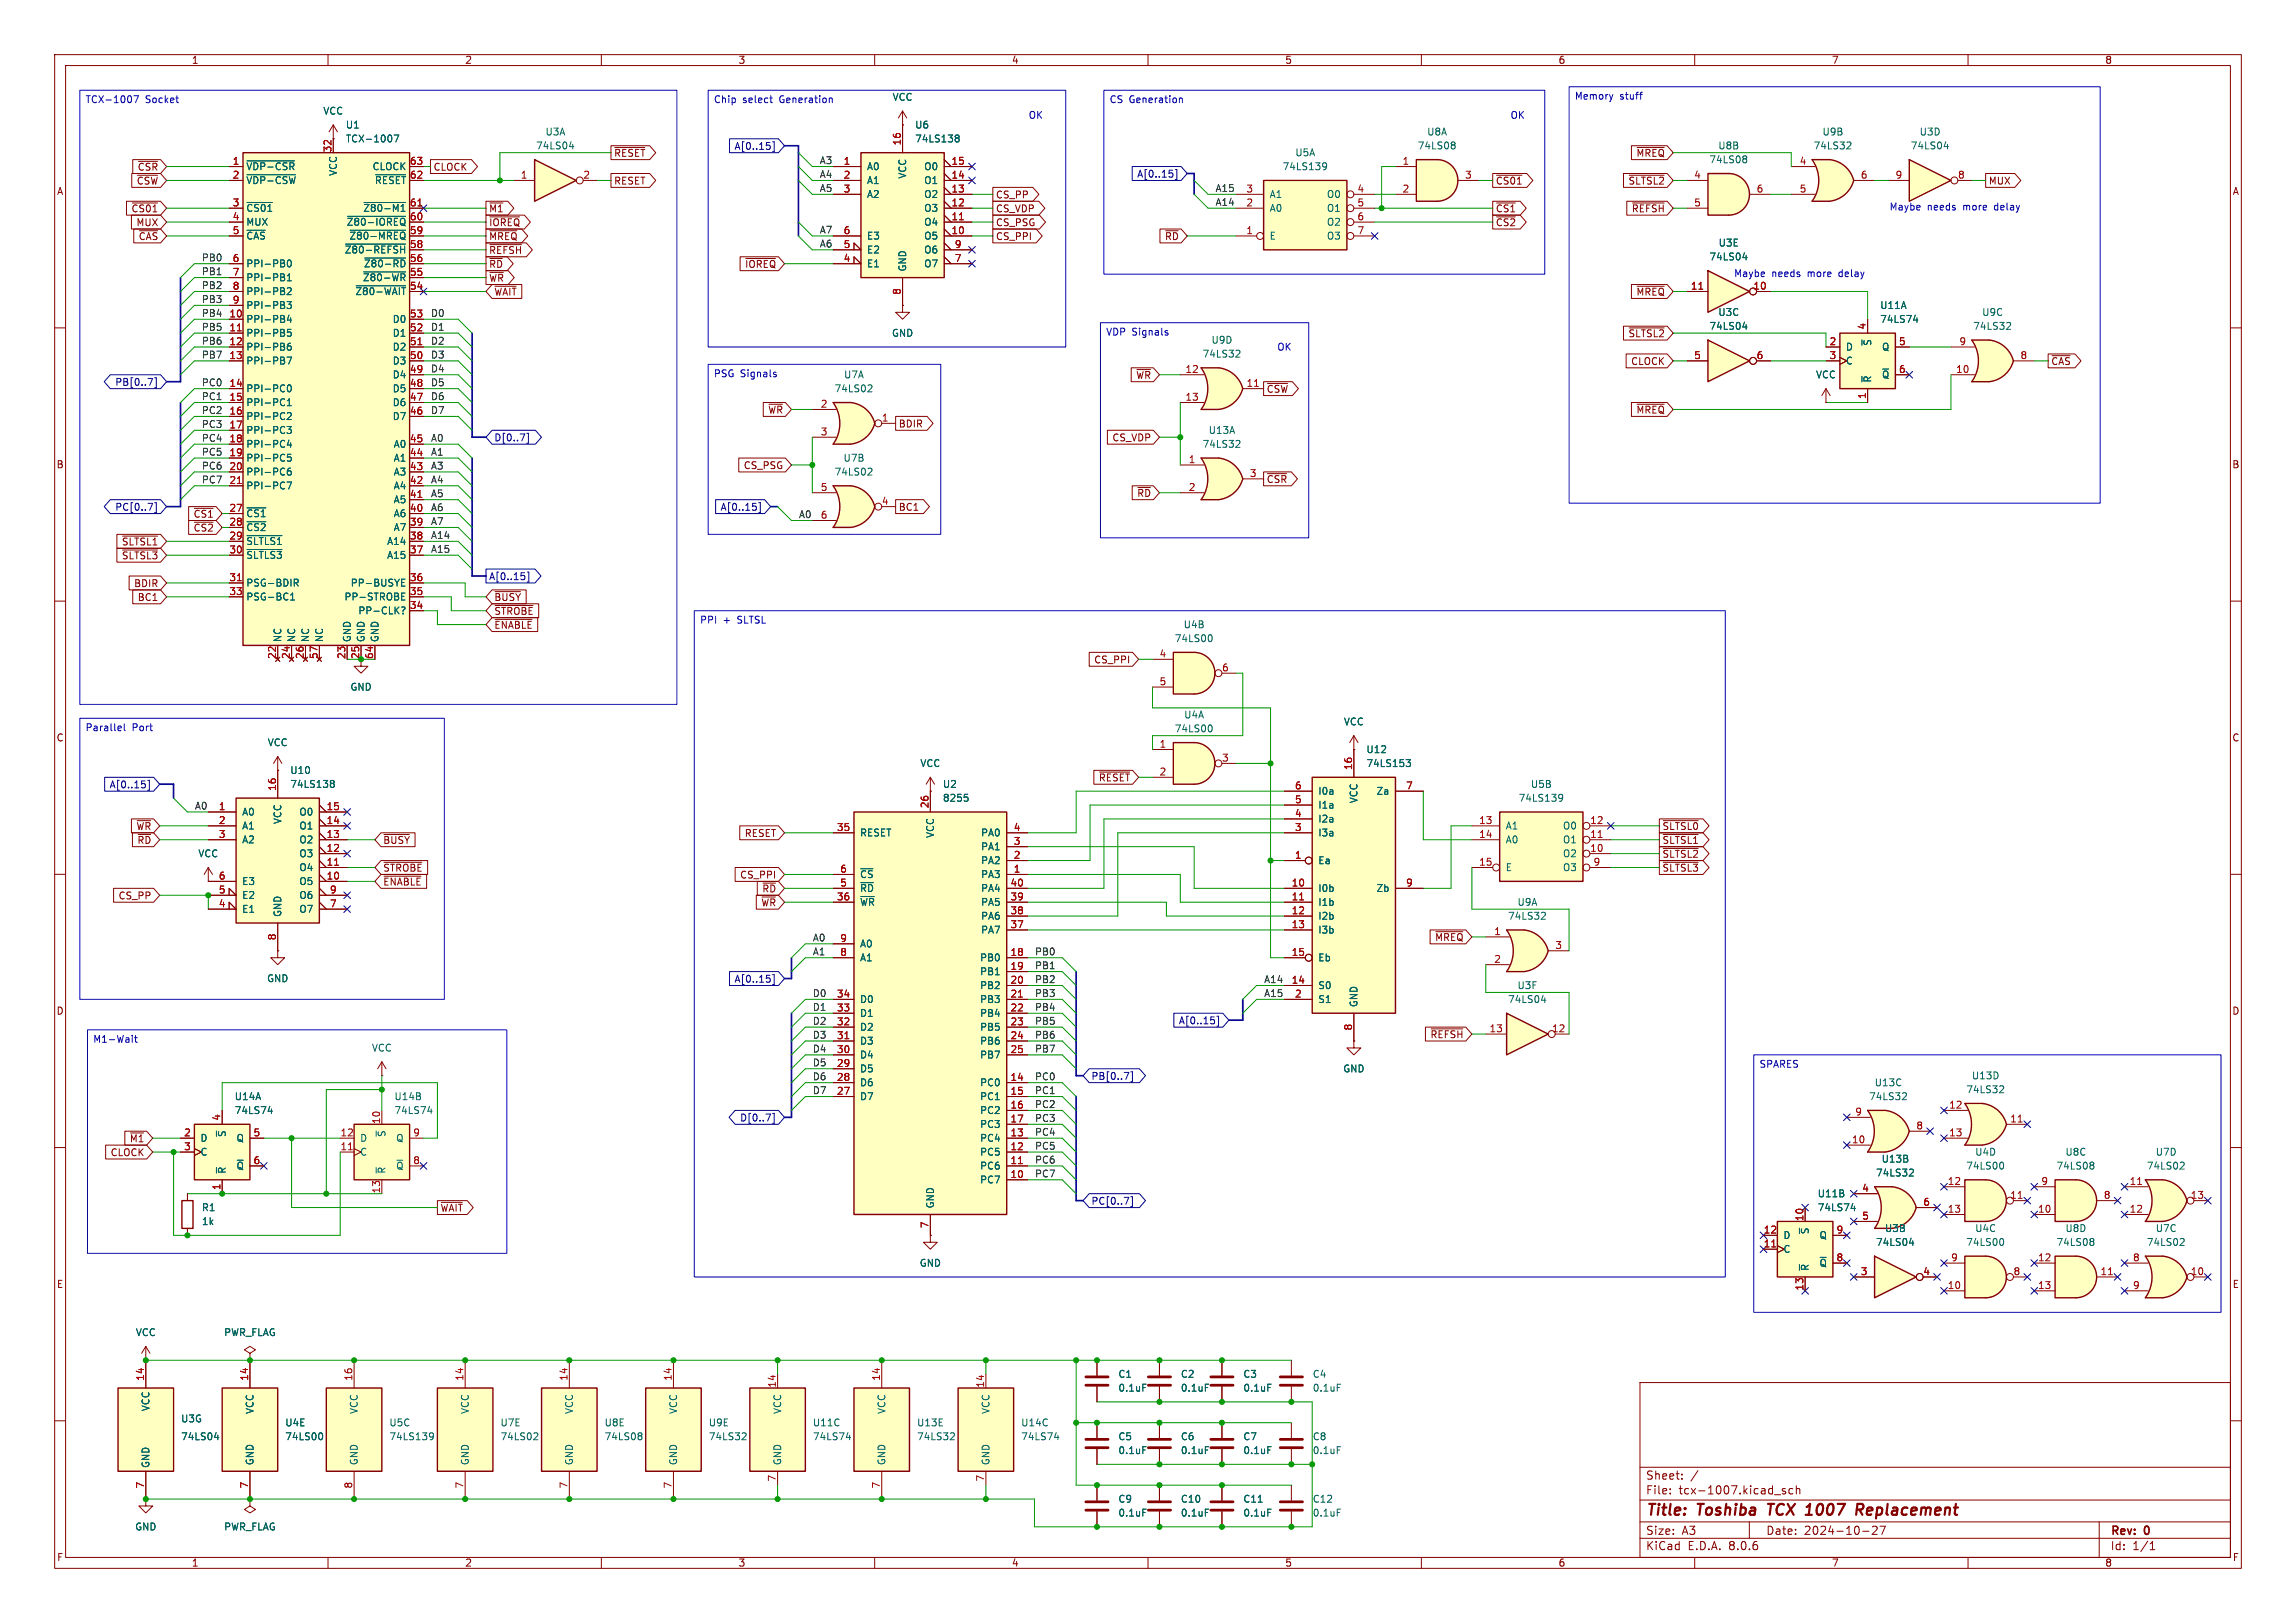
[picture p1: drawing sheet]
<svg xmlns="http://www.w3.org/2000/svg" width="420mm" height="297mm" viewBox="0 0 420 297" stroke-linecap="round" stroke-linejoin="round" font-family="sans-serif">
<defs><g id="words">
<g font-size="2.8" fill="#840000">
<text x="301" y="277.9">Title:</text>
<text x="310.6" y="277.9">Toshiba</text>
<text x="324.3" y="277.9">TCX 1007</text>
<text x="342" y="277.9">Replacement</text>
</g>
<g font-size="2.1" fill="#840000">
<text x="301" y="273.7">File:</text>
<text x="301" y="271">Sheet:</text>
<text x="307.1" y="273.7">tcx-1007.kicad_sch</text>
<text x="301" y="281.1">Size:</text>
<text x="307.6" y="281.1">A3</text>
<text x="323" y="281.1">Date:</text>
<text x="330" y="281.1">2024-10-27</text>
<text x="386" y="281.3">Rev:</text>
<text x="392.4" y="281.3">0</text>
<text x="301" y="283.9">KiCad</text>
<text x="308.7" y="283.9">E.D.A.</text>
<text x="316.3" y="283.9">8.0.6</text>
<text x="386" y="283.9">Id:</text>
<text x="390.1" y="283.9">1/1</text>
</g>
<g font-size="1.8" fill="#840000">
<text x="35" y="11.9">1</text>
<text x="85" y="11.9">2</text>
<text x="135" y="11.9">3</text>
<text x="185" y="11.9">4</text>
<text x="235" y="11.9">5</text>
<text x="285" y="11.9">6</text>
<text x="335" y="11.9">7</text>
<text x="385" y="11.9">8</text>
<text x="112.2" y="28.9">~{RESET}</text>
<text x="299.2" y="28.9">~{MREQ}</text>
<text x="10.3" y="35.9">A</text>
<text x="24.9" y="34">~{CSW}</text>
<text x="25.1" y="31.4">~{CSR}</text>
<text x="79.2" y="31.4">CLOCK</text>
<text x="112.2" y="34">RESET</text>
<text x="273.5" y="34">~{CS01}</text>
<text x="297.8" y="34">~{SLTSL2}</text>
<text x="363.7" y="34">MUX</text>
<text x="408.3" y="35.9">A</text>
<text x="23.9" y="39.1">~{CS01}</text>
<text x="24.9" y="41.6">MUX</text>
<text x="89.4" y="39.1">~{M1}</text>
<text x="89.4" y="41.6">~{IOREQ}</text>
<text x="182.1" y="36.5">CS_PP</text>
<text x="182.1" y="39.1">CS_VDP</text>
<text x="182.1" y="41.6">CS_PSG</text>
<text x="273.5" y="41.6">~{CS2}</text>
<text x="273.5" y="39.1">~{CS1}</text>
<text x="298.4" y="39.1">~{REFSH}</text>
<text x="25.3" y="44.1">~{CAS}</text>
<text x="89.4" y="44.1">~{MREQ}</text>
<text x="89.4" y="46.7">~{REFSH}</text>
<text x="182.1" y="44.1">CS_PPI</text>
<text x="213" y="44.1">~{RD}</text>
<text x="89.4" y="49.2">~{RD}</text>
<text x="89.4" y="51.8">~{WR}</text>
<text x="136.2" y="49.2">~{IOREQ}</text>
<text x="90.3" y="54.3">~{WAIT}</text>
<text x="299.2" y="54.3">~{MREQ}</text>
<text x="297.8" y="61.9">~{SLTSL2}</text>
<text x="207.7" y="69.5">~{WR}</text>
<text x="298.3" y="67">CLOCK</text>
<text x="375.1" y="67">~{CAS}</text>
<text x="140.4" y="75.9">~{WR}</text>
<text x="231.6" y="72.1">~{CSW}</text>
<text x="299.2" y="75.9">~{MREQ}</text>
<text x="164.3" y="78.4">BDIR</text>
<text x="203.4" y="81">CS_VDP</text>
<text x="10.3" y="85.9">B</text>
<text x="136" y="86">CS_PSG</text>
<text x="231.6" y="88.6">~{CSR}</text>
<text x="408.2" y="85.9">B</text>
<text x="35.3" y="94.9">~{CS1}</text>
<text x="164.3" y="93.7">BC1</text>
<text x="207.9" y="91.1">~{RD}</text>
<text x="22.2" y="100">~{SLTSL1}</text>
<text x="35.3" y="97.5">~{CS2}</text>
<text x="22.2" y="102.6">~{SLTSL3}</text>
<text x="24.4" y="107.6">BDIR</text>
<text x="25.1" y="110.2">BC1</text>
<text x="90.3" y="112.7">~{STROBE}</text>
<text x="90.3" y="110.2">~{BUSY}</text>
<text x="90.3" y="115.3">~{ENABLE}</text>
<text x="200.1" y="121.6">CS_PPI</text>
<text x="10.3" y="135.9">C</text>
<text x="408.2" y="135.9">C</text>
<text x="200.9" y="143.2">~{RESET}</text>
<text x="24.9" y="152.1">~{WR}</text>
<text x="25" y="154.6">~{RD}</text>
<text x="70" y="154.6">~{BUSY}</text>
<text x="136.1" y="153.4">RESET</text>
<text x="304" y="154.6">~{SLTSL1}</text>
<text x="304" y="152.1">~{SLTSL0}</text>
<text x="70" y="159.7">~{STROBE}</text>
<text x="135.3" y="161">CS_PPI</text>
<text x="304" y="157.2">~{SLTSL2}</text>
<text x="304" y="159.7">~{SLTSL3}</text>
<text x="21.6" y="164.8">CS_PP</text>
<text x="70" y="162.2">~{ENABLE}</text>
<text x="139.2" y="166.1">~{WR}</text>
<text x="139.3" y="163.5">~{RD}</text>
<text x="262.4" y="172.4">~{MREQ}</text>
<text x="10.3" y="185.9">D</text>
<text x="408.2" y="185.9">D</text>
<text x="261.6" y="190.2">~{REFSH}</text>
<text x="23.6" y="209.2">~{M1}</text>
<text x="20.1" y="211.8">CLOCK</text>
<text x="80.5" y="221.9">~{WAIT}</text>
<text x="10.3" y="235.9">E</text>
<text x="408.3" y="235.9">E</text>
<text x="10.3" y="285.9">F</text>
<text x="35" y="286.9">1</text>
<text x="85" y="286.9">2</text>
<text x="135" y="286.9">3</text>
<text x="185" y="286.9">4</text>
<text x="235" y="286.9">5</text>
<text x="285" y="286.9">6</text>
<text x="335" y="286.9">7</text>
<text x="385" y="286.9">8</text>
<text x="408.3" y="285.9">F</text>
</g>
<g font-size="1.8" fill="#0000c2">
<text x="15.6" y="19.2">TCX-1007</text>
<text x="26.6" y="19.2">Socket</text>
<text x="130.5" y="19.2">Chip</text>
<text x="135.8" y="19.2">select</text>
<text x="142.7" y="19.2">Generation</text>
<text x="188.1" y="22">OK</text>
<text x="202.9" y="19.2">CS Generation</text>
<text x="276.2" y="22">OK</text>
<text x="288" y="18.6">Memory</text>
<text x="296.3" y="18.6">stuff</text>
<text x="345.6" y="38.7">Maybe</text>
<text x="352.5" y="38.7">needs</text>
<text x="359.2" y="38.7">more</text>
<text x="365.1" y="38.7">delay</text>
<text x="317.1" y="50.9">Maybe</text>
<text x="324.1" y="50.9">needs</text>
<text x="330.8" y="50.9">more</text>
<text x="336.6" y="50.9">delay</text>
<text x="202.2" y="61.7">VDP Signals</text>
<text x="233.5" y="64.4">OK</text>
<text x="130.5" y="69.4">PSG Signals</text>
<text x="128" y="114.4">PPI</text>
<text x="132.3" y="114.4">+</text>
<text x="135" y="114.4">SLTSL</text>
<text x="15.6" y="134.1">Parallel</text>
<text x="24.2" y="134.1">Port</text>
<text x="17" y="191.1">M1-Wait</text>
<text x="321.8" y="195.7">SPARES</text>
</g>
<g font-size="1.8" fill="#006464">
<text x="59" y="21.2">VCC</text>
<text x="63.2" y="23.7">U1</text>
<text x="163.2" y="18.6">VCC</text>
<text x="167.3" y="23.7">U6</text>
<text x="63.2" y="26.3">TCX-1007</text>
<text x="98" y="27.5">74LS04</text>
<text x="99.7" y="25">U3A</text>
<text x="167.3" y="26.3">74LS138</text>
<text x="236.8" y="28.8">U5A</text>
<text x="259.2" y="27.5">74LS08</text>
<text x="261" y="25">U8A</text>
<text x="314.2" y="27.5">U8B</text>
<text x="331.6" y="27.5">74LS32</text>
<text x="333.3" y="25">U9B</text>
<text x="349.4" y="27.5">74LS04</text>
<text x="351.1" y="25">U3D</text>
<text x="45" y="31.3">~{VDP-CSR}</text>
<text x="45" y="33.9">~{VDP-CSW}</text>
<text x="61.8" y="32.3" transform="rotate(-90 61.8 32.3)">VCC</text>
<text x="68.1" y="31.3">CLOCK</text>
<text x="68.5" y="33.9">~{RESET}</text>
<text x="158.5" y="31.3">A0</text>
<text x="158.5" y="33.9">A1</text>
<text x="166" y="32.8" transform="rotate(-90 166 32.8)">VCC</text>
<text x="169" y="33.9">O1</text>
<text x="169" y="31.3">O0</text>
<text x="234.5" y="31.3">74LS139</text>
<text x="312.6" y="30.1">74LS08</text>
<text x="45" y="39">~{CS01}</text>
<text x="45" y="41.5">MUX</text>
<text x="63.3" y="41.5">~{Z80-IOREQ}</text>
<text x="66.4" y="39">~{Z80-M1}</text>
<text x="158.5" y="36.4">A2</text>
<text x="169" y="41.5">O4</text>
<text x="169" y="39">O3</text>
<text x="169" y="36.4">O2</text>
<text x="232.2" y="39">A0</text>
<text x="232.2" y="36.4">A1</text>
<text x="242.6" y="36.4">O0</text>
<text x="242.6" y="39">O1</text>
<text x="242.6" y="41.5">O2</text>
<text x="45" y="44">~{CAS}</text>
<text x="63" y="46.6">~{Z80-REFSH}</text>
<text x="63.8" y="44">~{Z80-MREQ}</text>
<text x="158.5" y="46.6">E2</text>
<text x="158.5" y="44">E3</text>
<text x="169" y="44">O5</text>
<text x="169" y="46.6">O6</text>
<text x="232.2" y="44">E</text>
<text x="242.6" y="44">O3</text>
<text x="312.6" y="47.9">74LS04</text>
<text x="314.3" y="45.3">U3E</text>
<text x="45" y="49.1">PPI-PB0</text>
<text x="45" y="51.7">PPI-PB1</text>
<text x="66.3" y="51.7">~{Z80-WR}</text>
<text x="66.5" y="49.1">~{Z80-RD}</text>
<text x="158.5" y="49.1">E1</text>
<text x="166" y="49.8" transform="rotate(-90 166 49.8)">GND</text>
<text x="169" y="49.1">O7</text>
<text x="45" y="59.3">PPI-PB4</text>
<text x="45" y="54.2">PPI-PB2</text>
<text x="45" y="56.7">PPI-PB3</text>
<text x="64.9" y="54.2">~{Z80-WAIT}</text>
<text x="71.7" y="59.3">D0</text>
<text x="314.2" y="58">U3C</text>
<text x="343.8" y="56.7">U11A</text>
<text x="343.8" y="59.3">74LS74</text>
<text x="362.5" y="58">U9C</text>
<text x="45" y="61.8">PPI-PB5</text>
<text x="45" y="64.4">PPI-PB6</text>
<text x="71.7" y="64.4">D2</text>
<text x="71.7" y="61.8">D1</text>
<text x="163.1" y="61.8">GND</text>
<text x="219.9" y="65.6">74LS32</text>
<text x="221.5" y="63.1">U9D</text>
<text x="312.6" y="60.6">74LS04</text>
<text x="337.6" y="64.4">D</text>
<text x="342.5" y="63.4" transform="rotate(-90 342.5 63.4)">~{S}</text>
<text x="344.2" y="64.4">Q</text>
<text x="360.9" y="60.6">74LS32</text>
<text x="45" y="66.9">PPI-PB7</text>
<text x="45" y="72">PPI-PC0</text>
<text x="71.7" y="72">D5</text>
<text x="71.7" y="69.4">D4</text>
<text x="71.7" y="66.9">D3</text>
<text x="152.6" y="72">74LS02</text>
<text x="154.3" y="69.4">U7A</text>
<text x="332.1" y="69.4">VCC</text>
<text x="337.6" y="66.9">C</text>
<text x="342.5" y="70.1" transform="rotate(-90 342.5 70.1)">~{R}</text>
<text x="344.2" y="69.4">~{Q}</text>
<text x="45" y="74.5">PPI-PC1</text>
<text x="45" y="77.1">PPI-PC2</text>
<text x="71.7" y="77.1">D7</text>
<text x="71.7" y="74.5">D6</text>
<text x="45" y="79.6">PPI-PC3</text>
<text x="45" y="82.1">PPI-PC4</text>
<text x="71.9" y="82.1">A0</text>
<text x="219.9" y="82.1">74LS32</text>
<text x="221" y="79.6">U13A</text>
<text x="45" y="84.7">PPI-PC5</text>
<text x="45" y="87.2">PPI-PC6</text>
<text x="45" y="89.8">PPI-PC7</text>
<text x="71.9" y="89.8">A4</text>
<text x="71.9" y="87.2">A3</text>
<text x="71.9" y="84.7">A1</text>
<text x="152.6" y="87.2">74LS02</text>
<text x="154.2" y="84.7">U7B</text>
<text x="45" y="94.8">~{CS1}</text>
<text x="71.9" y="94.8">A6</text>
<text x="71.9" y="92.3">A5</text>
<text x="45" y="97.4">~{CS2}</text>
<text x="45" y="99.9">~{SLTLS1}</text>
<text x="70.7" y="99.9">A14</text>
<text x="71.9" y="97.4">A7</text>
<text x="45" y="102.5">~{SLTLS3}</text>
<text x="45" y="107.5">PSG-BDIR</text>
<text x="64.1" y="107.5">PP-BUSYE</text>
<text x="70.7" y="102.5">A15</text>
<text x="45" y="110.1">PSG-BC1</text>
<text x="62.9" y="110.1">PP-STROBE</text>
<text x="65.4" y="112.6">PP-CLK?</text>
<text x="51.7" y="117.6" transform="rotate(-90 51.7 117.6)">NC</text>
<text x="54.2" y="117.6" transform="rotate(-90 54.2 117.6)">NC</text>
<text x="56.7" y="117.6" transform="rotate(-90 56.7 117.6)">NC</text>
<text x="59.3" y="117.6" transform="rotate(-90 59.3 117.6)">NC</text>
<text x="64.4" y="117.6" transform="rotate(-90 64.4 117.6)">GND</text>
<text x="66.9" y="117.6" transform="rotate(-90 66.9 117.6)">GND</text>
<text x="69.4" y="117.6" transform="rotate(-90 69.4 117.6)">GND</text>
<text x="214.8" y="117.7">74LS00</text>
<text x="216.4" y="115.2">U4B</text>
<text x="64" y="126.6">GND</text>
<text x="216.5" y="131.7">U4A</text>
<text x="48.9" y="136.8">VCC</text>
<text x="214.8" y="134.2">74LS00</text>
<text x="245.7" y="132.9">VCC</text>
<text x="53" y="141.8">U10</text>
<text x="168.3" y="140.6">VCC</text>
<text x="249.9" y="138">U12</text>
<text x="249.9" y="140.6">74LS153</text>
<text x="44.2" y="149.5">A0</text>
<text x="53" y="144.4">74LS138</text>
<text x="54.7" y="149.5">O0</text>
<text x="172.4" y="144.4">U2</text>
<text x="172.4" y="146.9">8255</text>
<text x="241" y="148.2">I1a</text>
<text x="241" y="145.6">I0a</text>
<text x="248.5" y="147.1" transform="rotate(-90 248.5 147.1)">VCC</text>
<text x="251.7" y="145.6">Za</text>
<text x="277.7" y="146.9">74LS139</text>
<text x="279.9" y="144.4">U5B</text>
<text x="44.2" y="152">A1</text>
<text x="44.2" y="154.5">A2</text>
<text x="51.7" y="150.9" transform="rotate(-90 51.7 150.9)">VCC</text>
<text x="54.7" y="154.5">O2</text>
<text x="54.7" y="152">O1</text>
<text x="157.2" y="153.3">RESET</text>
<text x="171" y="153.4" transform="rotate(-90 171 153.4)">VCC</text>
<text x="179.4" y="155.8">PA1</text>
<text x="179.4" y="153.3">PA0</text>
<text x="241" y="153.3">I3a</text>
<text x="241" y="150.7">I2a</text>
<text x="275.3" y="152">A1</text>
<text x="275.3" y="154.5">A0</text>
<text x="285.8" y="154.5">O1</text>
<text x="285.8" y="152">O0</text>
<text x="36.2" y="157.1">VCC</text>
<text x="54.7" y="159.6">O4</text>
<text x="54.7" y="157.1">O3</text>
<text x="157.2" y="160.9">~{CS}</text>
<text x="179.4" y="160.9">PA3</text>
<text x="179.4" y="158.3">PA2</text>
<text x="241" y="158.3">Ea</text>
<text x="275.3" y="159.6">E</text>
<text x="285.8" y="157.1">O2</text>
<text x="285.8" y="159.6">O3</text>
<text x="44.2" y="167.2">E1</text>
<text x="44.2" y="164.7">E2</text>
<text x="44.2" y="162.2">E3</text>
<text x="51.7" y="167.9" transform="rotate(-90 51.7 167.9)">GND</text>
<text x="54.7" y="162.2">O5</text>
<text x="54.7" y="167.2">O7</text>
<text x="54.7" y="164.7">O6</text>
<text x="157.2" y="166">~{WR}</text>
<text x="157.2" y="163.4">~{RD}</text>
<text x="179.4" y="166">PA5</text>
<text x="179.4" y="163.4">PA4</text>
<text x="241" y="163.4">I0b</text>
<text x="241" y="166">I1b</text>
<text x="251.7" y="163.4">Zb</text>
<text x="277.5" y="166">U9A</text>
<text x="157.2" y="173.6">A0</text>
<text x="179.4" y="171">PA7</text>
<text x="179.4" y="168.5">PA6</text>
<text x="241" y="168.5">I2b</text>
<text x="241" y="171">I3b</text>
<text x="275.8" y="168.5">74LS32</text>
<text x="48.8" y="179.9">GND</text>
<text x="157.2" y="176.1">A1</text>
<text x="179.2" y="176.1">PB0</text>
<text x="179.2" y="178.7">PB1</text>
<text x="241" y="176.1">Eb</text>
<text x="157.2" y="183.7">D0</text>
<text x="179.2" y="181.2">PB2</text>
<text x="179.2" y="183.7">PB3</text>
<text x="241" y="181.2">S0</text>
<text x="241" y="183.7">S1</text>
<text x="248.5" y="184.4" transform="rotate(-90 248.5 184.4)">GND</text>
<text x="275.8" y="183.7">74LS04</text>
<text x="277.5" y="181.2">U3F</text>
<text x="157.2" y="191.4">D3</text>
<text x="157.2" y="188.8">D2</text>
<text x="157.2" y="186.3">D1</text>
<text x="179.2" y="186.3">PB4</text>
<text x="179.2" y="188.8">PB5</text>
<text x="179.2" y="191.4">PB6</text>
<text x="67.9" y="192.6">VCC</text>
<text x="157.2" y="196.4">D5</text>
<text x="157.2" y="193.9">D4</text>
<text x="179.2" y="193.9">PB7</text>
<text x="245.6" y="196.4">GND</text>
<text x="360.6" y="197.7">U13D</text>
<text x="42.8" y="201.5">U14A</text>
<text x="72.1" y="201.5">U14B</text>
<text x="157.2" y="201.5">D7</text>
<text x="157.2" y="199">D6</text>
<text x="179.2" y="199">PC0</text>
<text x="179.2" y="201.5">PC1</text>
<text x="341.8" y="201.5">74LS32</text>
<text x="342.8" y="199">U13C</text>
<text x="359.6" y="200.3">74LS32</text>
<text x="36.6" y="209.1">D</text>
<text x="41.5" y="208.2" transform="rotate(-90 41.5 208.2)">~{S}</text>
<text x="42.8" y="204.1">74LS74</text>
<text x="43.2" y="209.1">Q</text>
<text x="65.8" y="209.1">D</text>
<text x="70.7" y="208.2" transform="rotate(-90 70.7 208.2)">~{S}</text>
<text x="72.1" y="204.1">74LS74</text>
<text x="72.4" y="209.1">Q</text>
<text x="179.2" y="209.1">PC4</text>
<text x="179.2" y="204.1">PC2</text>
<text x="179.2" y="206.6">PC3</text>
<text x="36.6" y="211.7">C</text>
<text x="41.5" y="214.9" transform="rotate(-90 41.5 214.9)">~{R}</text>
<text x="43.2" y="214.2">~{Q}</text>
<text x="65.8" y="211.7">C</text>
<text x="70.7" y="214.9" transform="rotate(-90 70.7 214.9)">~{R}</text>
<text x="72.4" y="214.2">~{Q}</text>
<text x="179.2" y="214.2">PC6</text>
<text x="179.2" y="211.7">PC5</text>
<text x="343.1" y="215.5">74LS32</text>
<text x="344.1" y="213">U13B</text>
<text x="359.6" y="214.2">74LS00</text>
<text x="361.2" y="211.7">U4D</text>
<text x="376.1" y="214.2">74LS08</text>
<text x="377.7" y="211.7">U8C</text>
<text x="392.6" y="214.2">74LS02</text>
<text x="394.2" y="211.7">U7D</text>
<text x="36.8" y="221.8">R1</text>
<text x="171" y="221.2" transform="rotate(-90 171 221.2)">GND</text>
<text x="179.2" y="216.8">PC7</text>
<text x="332.4" y="219.3">U11B</text>
<text x="332.4" y="221.8">74LS74</text>
<text x="36.8" y="224.4">1k</text>
<text x="326.1" y="226.9">D</text>
<text x="331.1" y="225.9" transform="rotate(-90 331.1 225.9)">~{S}</text>
<text x="332.7" y="226.9">Q</text>
<text x="344.7" y="225.7">U3B</text>
<text x="361.2" y="225.7">U4C</text>
<text x="377.7" y="225.7">U8D</text>
<text x="394.2" y="225.7">U7C</text>
<text x="168.1" y="232">GND</text>
<text x="326.1" y="229.5">C</text>
<text x="331.1" y="232.7" transform="rotate(-90 331.1 232.7)">~{R}</text>
<text x="332.7" y="232">~{Q}</text>
<text x="343.1" y="228.2">74LS04</text>
<text x="359.6" y="228.2">74LS00</text>
<text x="376.1" y="228.2">74LS08</text>
<text x="392.6" y="228.2">74LS02</text>
<text x="24.8" y="244.7">VCC</text>
<text x="40.9" y="244.7">PWR_FLAG</text>
<text x="204.5" y="252.3">C1</text>
<text x="204.5" y="254.9">0.1uF</text>
<text x="215.9" y="252.3">C2</text>
<text x="215.9" y="254.9">0.1uF</text>
<text x="227.3" y="252.3">C3</text>
<text x="227.3" y="254.9">0.1uF</text>
<text x="240" y="252.3">C4</text>
<text x="240" y="254.9">0.1uF</text>
<text x="27.5" y="258.3" transform="rotate(-90 27.5 258.3)">VCC</text>
<text x="33" y="260.5">U3G</text>
<text x="33" y="263.8">74LS04</text>
<text x="46.6" y="258.8" transform="rotate(-90 46.6 258.8)">VCC</text>
<text x="52.1" y="261.2">U4E</text>
<text x="52.1" y="263.8">74LS00</text>
<text x="65.6" y="258.8" transform="rotate(-90 65.6 258.8)">VCC</text>
<text x="71.1" y="263.8">74LS139</text>
<text x="71.1" y="261.2">U5C</text>
<text x="86" y="258.8" transform="rotate(-90 86 258.8)">VCC</text>
<text x="91.4" y="261.2">U7E</text>
<text x="91.4" y="263.8">74LS02</text>
<text x="105" y="258.8" transform="rotate(-90 105 258.8)">VCC</text>
<text x="110.5" y="261.2">U8E</text>
<text x="110.5" y="263.8">74LS08</text>
<text x="124.1" y="258.8" transform="rotate(-90 124.1 258.8)">VCC</text>
<text x="129.5" y="261.2">U9E</text>
<text x="129.5" y="263.8">74LS32</text>
<text x="143.1" y="258.8" transform="rotate(-90 143.1 258.8)">VCC</text>
<text x="148.6" y="261.2">U11C</text>
<text x="148.6" y="263.8">74LS74</text>
<text x="162.2" y="258.8" transform="rotate(-90 162.2 258.8)">VCC</text>
<text x="167.6" y="261.2">U13E</text>
<text x="167.6" y="263.8">74LS32</text>
<text x="181.2" y="258.8" transform="rotate(-90 181.2 258.8)">VCC</text>
<text x="186.7" y="261.2">U14C</text>
<text x="186.7" y="263.8">74LS74</text>
<text x="204.5" y="263.8">C5</text>
<text x="215.9" y="263.8">C6</text>
<text x="227.3" y="263.8">C7</text>
<text x="240" y="263.8">C8</text>
<text x="27.5" y="268.7" transform="rotate(-90 27.5 268.7)">GND</text>
<text x="46.6" y="268.2" transform="rotate(-90 46.6 268.2)">GND</text>
<text x="65.6" y="268.2" transform="rotate(-90 65.6 268.2)">GND</text>
<text x="86" y="268.2" transform="rotate(-90 86 268.2)">GND</text>
<text x="105" y="268.2" transform="rotate(-90 105 268.2)">GND</text>
<text x="124.1" y="268.2" transform="rotate(-90 124.1 268.2)">GND</text>
<text x="143.1" y="268.2" transform="rotate(-90 143.1 268.2)">GND</text>
<text x="162.2" y="268.2" transform="rotate(-90 162.2 268.2)">GND</text>
<text x="181.2" y="268.2" transform="rotate(-90 181.2 268.2)">GND</text>
<text x="204.5" y="266.3">0.1uF</text>
<text x="215.9" y="266.3">0.1uF</text>
<text x="227.3" y="266.3">0.1uF</text>
<text x="240" y="266.3">0.1uF</text>
<text x="204.5" y="275.2">C9</text>
<text x="215.9" y="275.2">C10</text>
<text x="227.3" y="275.2">C11</text>
<text x="240" y="275.2">C12</text>
<text x="24.6" y="280.3">GND</text>
<text x="40.9" y="280.3">PWR_FLAG</text>
<text x="204.5" y="277.7">0.1uF</text>
<text x="215.9" y="277.7">0.1uF</text>
<text x="227.3" y="277.7">0.1uF</text>
<text x="240" y="277.7">0.1uF</text>
</g>
<g font-size="1.8" fill="#a90000">
<text x="60.7" y="28" transform="rotate(-90 60.7 28)">32</text>
<text x="164.8" y="26.7" transform="rotate(-90 164.8 26.7)">16</text>
<text x="42.5" y="30.2">1</text>
<text x="42.5" y="32.8">2</text>
<text x="74.9" y="32.8">62</text>
<text x="74.9" y="30.2">63</text>
<text x="95.2" y="32.8">1</text>
<text x="106.6" y="32.8">2</text>
<text x="154.2" y="30.2">1</text>
<text x="154.2" y="32.8">2</text>
<text x="154.2" y="35.3">3</text>
<text x="173.9" y="35.3">13</text>
<text x="173.9" y="32.8">14</text>
<text x="173.9" y="30.2">15</text>
<text x="227.9" y="35.3">3</text>
<text x="248.2" y="35.3">4</text>
<text x="256.5" y="30.2">1</text>
<text x="256.5" y="35.3">2</text>
<text x="267.9" y="32.8">3</text>
<text x="309.8" y="32.8">4</text>
<text x="321.2" y="35.3">6</text>
<text x="329.1" y="30.2">4</text>
<text x="329.1" y="35.3">5</text>
<text x="340.3" y="32.8">6</text>
<text x="346.6" y="32.8">9</text>
<text x="358.1" y="32.8">8</text>
<text x="42.5" y="37.8">3</text>
<text x="42.5" y="40.4">4</text>
<text x="74.9" y="40.4">60</text>
<text x="74.9" y="37.8">61</text>
<text x="173.9" y="40.4">11</text>
<text x="173.9" y="37.8">12</text>
<text x="227.9" y="37.8">2</text>
<text x="248.2" y="37.8">5</text>
<text x="248.2" y="40.4">6</text>
<text x="309.8" y="37.8">5</text>
<text x="42.5" y="42.9">5</text>
<text x="74.9" y="45.5">58</text>
<text x="74.9" y="42.9">59</text>
<text x="154.2" y="45.5">5</text>
<text x="154.2" y="42.9">6</text>
<text x="173.9" y="42.9">10</text>
<text x="174.6" y="45.5">9</text>
<text x="227.9" y="42.9">1</text>
<text x="248.2" y="42.9">7</text>
<text x="42.5" y="48">6</text>
<text x="42.5" y="50.5">7</text>
<text x="42.5" y="53.1">8</text>
<text x="74.9" y="53.1">54</text>
<text x="74.9" y="50.5">55</text>
<text x="74.9" y="48">56</text>
<text x="154.2" y="48">4</text>
<text x="174.6" y="48">7</text>
<text x="309.2" y="53.1">11</text>
<text x="320.6" y="53.1">10</text>
<text x="41.9" y="58.2">10</text>
<text x="42.5" y="55.6">9</text>
<text x="74.9" y="58.2">53</text>
<text x="164.8" y="54" transform="rotate(-90 164.8 54)">8</text>
<text x="41.9" y="60.7">11</text>
<text x="41.9" y="63.2">12</text>
<text x="41.9" y="65.8">13</text>
<text x="74.9" y="65.8">50</text>
<text x="74.9" y="63.2">51</text>
<text x="74.9" y="60.7">52</text>
<text x="309.8" y="65.8">5</text>
<text x="321.2" y="65.8">6</text>
<text x="334.6" y="63.2">2</text>
<text x="334.6" y="65.8">3</text>
<text x="341.4" y="60.4" transform="rotate(-90 341.4 60.4)">4</text>
<text x="347.3" y="63.2">5</text>
<text x="358.3" y="63.2">9</text>
<text x="369.5" y="65.8">8</text>
<text x="41.9" y="70.9">14</text>
<text x="74.9" y="70.9">48</text>
<text x="74.9" y="68.3">49</text>
<text x="216.7" y="68.3">12</text>
<text x="227.9" y="70.9">11</text>
<text x="347.3" y="68.3">6</text>
<text x="357.7" y="68.3">10</text>
<text x="41.9" y="73.4">15</text>
<text x="41.9" y="75.9">16</text>
<text x="74.9" y="75.9">46</text>
<text x="74.9" y="73.4">47</text>
<text x="150" y="74.7">2</text>
<text x="161.2" y="77.2">1</text>
<text x="216.7" y="73.4">13</text>
<text x="341.4" y="73.1" transform="rotate(-90 341.4 73.1)">1</text>
<text x="41.9" y="78.5">17</text>
<text x="41.9" y="81">18</text>
<text x="41.9" y="83.6">19</text>
<text x="74.9" y="83.6">44</text>
<text x="74.9" y="81">45</text>
<text x="150" y="79.8">3</text>
<text x="41.9" y="86.1">20</text>
<text x="41.9" y="88.6">21</text>
<text x="74.9" y="88.6">42</text>
<text x="74.9" y="86.1">43</text>
<text x="150" y="89.9">5</text>
<text x="217.4" y="84.8">1</text>
<text x="217.4" y="89.9">2</text>
<text x="228.5" y="87.4">3</text>
<text x="41.9" y="93.7">27</text>
<text x="74.9" y="93.7">40</text>
<text x="74.9" y="91.2">41</text>
<text x="150" y="95">6</text>
<text x="161.2" y="92.5">4</text>
<text x="41.9" y="96.3">28</text>
<text x="41.9" y="98.8">29</text>
<text x="41.9" y="101.3">30</text>
<text x="74.9" y="101.3">37</text>
<text x="74.9" y="98.8">38</text>
<text x="74.9" y="96.3">39</text>
<text x="41.9" y="106.4">31</text>
<text x="74.9" y="106.4">36</text>
<text x="41.9" y="109">33</text>
<text x="74.9" y="111.5">34</text>
<text x="74.9" y="109">35</text>
<text x="50.5" y="120.7" transform="rotate(-90 50.5 120.7)">22</text>
<text x="53.1" y="120.7" transform="rotate(-90 53.1 120.7)">24</text>
<text x="55.6" y="120.7" transform="rotate(-90 55.6 120.7)">26</text>
<text x="58.2" y="120.7" transform="rotate(-90 58.2 120.7)">57</text>
<text x="63.2" y="120.7" transform="rotate(-90 63.2 120.7)">23</text>
<text x="65.8" y="120.7" transform="rotate(-90 65.8 120.7)">25</text>
<text x="68.3" y="120.7" transform="rotate(-90 68.3 120.7)">64</text>
<text x="212" y="120.4">4</text>
<text x="212" y="125.5">5</text>
<text x="223.4" y="122.9">6</text>
<text x="212" y="136.9">1</text>
<text x="212" y="142">2</text>
<text x="223.4" y="139.4">3</text>
<text x="247.4" y="141" transform="rotate(-90 247.4 141)">16</text>
<text x="39.9" y="148.3">1</text>
<text x="50.5" y="144.8" transform="rotate(-90 50.5 144.8)">16</text>
<text x="59.6" y="148.3">15</text>
<text x="169.9" y="148" transform="rotate(-90 169.9 148)">26</text>
<text x="236.8" y="149.6">4</text>
<text x="236.8" y="147.1">5</text>
<text x="236.8" y="144.5">6</text>
<text x="257.1" y="144.5">7</text>
<text x="39.9" y="150.9">2</text>
<text x="39.9" y="153.4">3</text>
<text x="59.6" y="156">12</text>
<text x="59.6" y="153.4">13</text>
<text x="59.6" y="150.9">14</text>
<text x="153" y="152.1">35</text>
<text x="185.3" y="154.7">3</text>
<text x="185.3" y="152.1">4</text>
<text x="236.8" y="152.1">3</text>
<text x="270.5" y="150.9">13</text>
<text x="270.5" y="153.4">14</text>
<text x="290.8" y="156">10</text>
<text x="290.8" y="153.4">11</text>
<text x="290.8" y="150.9">12</text>
<text x="39.9" y="161">6</text>
<text x="59.6" y="161">10</text>
<text x="59.6" y="158.5">11</text>
<text x="153.6" y="159.8">6</text>
<text x="185.3" y="159.8">1</text>
<text x="185.3" y="157.2">2</text>
<text x="236.8" y="157.2">1</text>
<text x="270.5" y="158.5">15</text>
<text x="291.4" y="158.5">9</text>
<text x="39.9" y="166.1">4</text>
<text x="39.9" y="163.6">5</text>
<text x="60.3" y="166.1">7</text>
<text x="60.3" y="163.6">9</text>
<text x="153" y="164.8">36</text>
<text x="153.6" y="162.3">5</text>
<text x="184.7" y="167.4">38</text>
<text x="184.7" y="164.8">39</text>
<text x="184.7" y="162.3">40</text>
<text x="236.2" y="162.3">10</text>
<text x="236.2" y="164.8">11</text>
<text x="236.2" y="167.4">12</text>
<text x="257.1" y="162.3">9</text>
<text x="50.5" y="172.2" transform="rotate(-90 50.5 172.2)">8</text>
<text x="153.6" y="172.5">9</text>
<text x="184.7" y="169.9">37</text>
<text x="236.2" y="169.9">13</text>
<text x="273.2" y="171.2">1</text>
<text x="284.4" y="173.7">3</text>
<text x="153.6" y="175">8</text>
<text x="184.7" y="175">18</text>
<text x="184.7" y="177.5">19</text>
<text x="236.2" y="175">15</text>
<text x="273.2" y="176.3">2</text>
<text x="153" y="185.2">33</text>
<text x="153" y="182.6">34</text>
<text x="184.7" y="180.1">20</text>
<text x="184.7" y="182.6">21</text>
<text x="184.7" y="185.2">22</text>
<text x="236.2" y="180.1">14</text>
<text x="236.8" y="182.6">2</text>
<text x="153" y="190.2">31</text>
<text x="153" y="187.7">32</text>
<text x="184.7" y="187.7">23</text>
<text x="184.7" y="190.2">24</text>
<text x="247.4" y="188.7" transform="rotate(-90 247.4 188.7)">8</text>
<text x="272.4" y="189">13</text>
<text x="283.8" y="189">12</text>
<text x="153" y="197.9">28</text>
<text x="153" y="195.3">29</text>
<text x="153" y="192.8">30</text>
<text x="184.7" y="197.9">14</text>
<text x="184.7" y="192.8">25</text>
<text x="153" y="200.4">27</text>
<text x="184.7" y="200.4">15</text>
<text x="184.7" y="202.9">16</text>
<text x="356.4" y="202.9">12</text>
<text x="33.6" y="208">2</text>
<text x="40.4" y="205.2" transform="rotate(-90 40.4 205.2)">4</text>
<text x="46.3" y="208">5</text>
<text x="62.2" y="208">12</text>
<text x="69.6" y="205.8" transform="rotate(-90 69.6 205.8)">10</text>
<text x="75.5" y="208">9</text>
<text x="184.7" y="208">13</text>
<text x="184.7" y="205.5">17</text>
<text x="338.7" y="209.3">10</text>
<text x="339.3" y="204.2">9</text>
<text x="350.4" y="206.8">8</text>
<text x="356.4" y="208">13</text>
<text x="367.6" y="205.5">11</text>
<text x="33.6" y="210.6">3</text>
<text x="46.3" y="213.1">6</text>
<text x="62.2" y="210.6">11</text>
<text x="75.5" y="213.1">8</text>
<text x="184.7" y="215.6">10</text>
<text x="184.7" y="213.1">11</text>
<text x="184.7" y="210.6">12</text>
<text x="40.4" y="217.9" transform="rotate(-90 40.4 217.9)">1</text>
<text x="69.6" y="218.5" transform="rotate(-90 69.6 218.5)">13</text>
<text x="340.5" y="218.2">4</text>
<text x="351.7" y="220.7">6</text>
<text x="356.2" y="216.9">12</text>
<text x="356.2" y="222">13</text>
<text x="367.6" y="219.5">11</text>
<text x="372.7" y="222">10</text>
<text x="373.3" y="216.9">9</text>
<text x="384.7" y="219.5">8</text>
<text x="389.5" y="216.9">11</text>
<text x="389.5" y="222">12</text>
<text x="400.6" y="219.5">13</text>
<text x="169.9" y="224.9" transform="rotate(-90 169.9 224.9)">7</text>
<text x="322.5" y="225.8">12</text>
<text x="329.9" y="223.6" transform="rotate(-90 329.9 223.6)">10</text>
<text x="335.8" y="225.8">9</text>
<text x="340.5" y="223.3">5</text>
<text x="322.5" y="228.3">11</text>
<text x="335.8" y="230.9">8</text>
<text x="340.3" y="233.4">3</text>
<text x="351.7" y="233.4">4</text>
<text x="356.8" y="230.9">9</text>
<text x="368.2" y="233.4">8</text>
<text x="372.7" y="230.9">12</text>
<text x="384.1" y="233.4">11</text>
<text x="390.1" y="230.9">8</text>
<text x="400.6" y="233.4">10</text>
<text x="329.9" y="236.3" transform="rotate(-90 329.9 236.3)">13</text>
<text x="356.2" y="236">10</text>
<text x="372.7" y="236">13</text>
<text x="390.1" y="236">9</text>
<text x="26.4" y="252.8" transform="rotate(-90 26.4 252.8)">14</text>
<text x="45.5" y="252.8" transform="rotate(-90 45.5 252.8)">14</text>
<text x="64.5" y="252.8" transform="rotate(-90 64.5 252.8)">16</text>
<text x="84.8" y="252.8" transform="rotate(-90 84.8 252.8)">14</text>
<text x="103.9" y="252.8" transform="rotate(-90 103.9 252.8)">14</text>
<text x="122.9" y="252.8" transform="rotate(-90 122.9 252.8)">14</text>
<text x="142" y="254" transform="rotate(-90 142 254)">14</text>
<text x="161" y="252.8" transform="rotate(-90 161 252.8)">14</text>
<text x="180.1" y="254" transform="rotate(-90 180.1 254)">14</text>
<text x="26.4" y="272.5" transform="rotate(-90 26.4 272.5)">7</text>
<text x="45.5" y="272.5" transform="rotate(-90 45.5 272.5)">7</text>
<text x="64.5" y="272.5" transform="rotate(-90 64.5 272.5)">8</text>
<text x="84.8" y="272.5" transform="rotate(-90 84.8 272.5)">7</text>
<text x="103.9" y="272.5" transform="rotate(-90 103.9 272.5)">7</text>
<text x="122.9" y="272.5" transform="rotate(-90 122.9 272.5)">7</text>
<text x="142" y="271.2" transform="rotate(-90 142 271.2)">7</text>
<text x="161" y="272.5" transform="rotate(-90 161 272.5)">7</text>
<text x="180.1" y="271.2" transform="rotate(-90 180.1 271.2)">7</text>
</g>
<g font-size="1.8" fill="#000084">
<text x="134.3" y="27.6">A[0..15]</text>
<text x="207.9" y="32.7">A[0..15]</text>
<text x="21" y="70.8">PB[0..7]</text>
<text x="90.3" y="81">D[0..7]</text>
<text x="21" y="93.7">PC[0..7]</text>
<text x="131.7" y="93.7">A[0..15]</text>
<text x="89.4" y="106.4">A[0..15]</text>
<text x="20" y="144.5">A[0..15]</text>
<text x="134.3" y="180">A[0..15]</text>
<text x="215.5" y="187.6">A[0..15]</text>
<text x="199.5" y="197.8">PB[0..7]</text>
<text x="135.3" y="205.4">D[0..7]</text>
<text x="199.5" y="220.7">PC[0..7]</text>
</g>
<g font-size="1.8" fill="#0f0f0f">
<text x="149.9" y="35.2">A5</text>
<text x="149.9" y="32.7">A4</text>
<text x="149.9" y="30.1">A3</text>
<text x="222.2" y="35.2">A15</text>
<text x="222.2" y="37.7">A14</text>
<text x="36.8" y="47.9">PB0</text>
<text x="149.9" y="42.8">A7</text>
<text x="149.9" y="45.4">A6</text>
<text x="36.8" y="53">PB2</text>
<text x="36.8" y="50.5">PB1</text>
<text x="36.8" y="58.1">PB4</text>
<text x="36.8" y="55.5">PB3</text>
<text x="78.7" y="58.1">D0</text>
<text x="36.8" y="63.2">PB6</text>
<text x="36.8" y="65.7">PB7</text>
<text x="36.8" y="60.6">PB5</text>
<text x="78.7" y="63.2">D2</text>
<text x="78.7" y="60.6">D1</text>
<text x="78.7" y="65.7">D3</text>
<text x="36.8" y="70.8">PC0</text>
<text x="78.7" y="68.2">D4</text>
<text x="78.7" y="70.8">D5</text>
<text x="36.8" y="75.9">PC2</text>
<text x="36.8" y="73.3">PC1</text>
<text x="78.7" y="75.9">D7</text>
<text x="78.7" y="73.3">D6</text>
<text x="36.8" y="78.4">PC3</text>
<text x="36.8" y="83.5">PC5</text>
<text x="36.8" y="80.9">PC4</text>
<text x="78.7" y="83.5">A1</text>
<text x="78.7" y="80.9">A0</text>
<text x="36.8" y="86">PC6</text>
<text x="36.8" y="88.6">PC7</text>
<text x="78.7" y="88.6">A4</text>
<text x="78.7" y="86">A3</text>
<text x="78.7" y="93.6">A6</text>
<text x="78.7" y="91.1">A5</text>
<text x="146" y="94.9">A0</text>
<text x="78.7" y="101.3">A15</text>
<text x="78.7" y="96.2">A7</text>
<text x="78.7" y="98.7">A14</text>
<text x="35.6" y="148.2">A0</text>
<text x="148.6" y="172.4">A0</text>
<text x="148.6" y="174.9">A1</text>
<text x="189.2" y="177.5">PB1</text>
<text x="189.2" y="180">PB2</text>
<text x="189.2" y="174.9">PB0</text>
<text x="231.1" y="180">A14</text>
<text x="148.6" y="185.1">D1</text>
<text x="148.6" y="182.5">D0</text>
<text x="189.2" y="185.1">PB4</text>
<text x="189.2" y="182.5">PB3</text>
<text x="231.1" y="182.5">A15</text>
<text x="148.6" y="187.6">D2</text>
<text x="148.6" y="190.2">D3</text>
<text x="189.2" y="190.2">PB6</text>
<text x="189.2" y="187.6">PB5</text>
<text x="148.6" y="197.8">D6</text>
<text x="148.6" y="192.7">D4</text>
<text x="148.6" y="195.2">D5</text>
<text x="189.2" y="197.8">PC0</text>
<text x="189.2" y="192.7">PB7</text>
<text x="148.6" y="200.3">D7</text>
<text x="189.2" y="202.9">PC2</text>
<text x="189.2" y="200.3">PC1</text>
<text x="189.2" y="207.9">PC4</text>
<text x="189.2" y="205.4">PC3</text>
<text x="189.2" y="213">PC6</text>
<text x="189.2" y="215.6">PC7</text>
<text x="189.2" y="210.5">PC5</text>
</g>
</g></defs>
<g fill="none" stroke="#840000" stroke-width=".18">
<path d="M10 10h400v277h-400zM12 12h396v273h-396zM60 10v2M110 10v2M160 10v2M210 10v2M260 10v2M310 10v2M360 10v2M10 60h2M408 60h2M10 110h2"/>
<path d="M408 110h2M10 160h2M408 160h2M10 210h2M408 210h2M10 260h2M300 253h108v32h-108zM408 260h2M300 278.5h108M300 274.5h108M300 268.5h108M305.5 273.2v.2"/>
<path d="M305.5 272.5v.1M307.7 270.5v.2M307.7 269.8v.1M310.6 269.1l-1.3 1.9M320 278.5v3M324.6 273.5h1.1M326.6 272.5l-.4-.1-.2 .2 .1 .2 .5 .2v.3h-.6M327.9 272.5l-.4-.1-.3 .3v.4l.2 .2h.5M328.6 272.5l.2-.1 .4 .1v.9M328.6 271.9v1.5M343.3 279.4v.5l-.9 .9h1M344.9 279.3l-.7 1.5"/>
<path d="M384 278.5v6.5M60 285v2M110 285v2M160 285v2M210 285v2M260 285v2M300 281.5h108M310 285v2M340.7 280.2h1.2M360 285v2M393.3 283.6h.9M393.3 282.5l.4-.4v1.5"/>
</g>
<path d="M323.4 275.2h1.1M324 275.2l-.3 2M339.6 276.3h.8a.55 .55 0 0 0 .5-.5 .55 .55 0 0 0-.4-.6h-.7l-.3 2M340.1 276.3l.6 .9" fill="none" stroke="#840000" stroke-width=".4"/>
<path d="M40.6 254h10.2v15.2h-10.2z" fill="#ffffc2"/>
<path d="M40.6 254h10.2v15.2h-10.2z" fill="none" stroke="#840000" stroke-width=".25"/>
<path d="M170.2 144.8h.1M170.2 142.2l-.8 1.3M170.2 142.2v2.6M170.2 142.2l.7 1.3M45.7 248.9v5.1M45.7 269.2v5.1" fill="none" stroke="#840000" stroke-width=".18"/>
<path d="M58.7 262.2a.79 .79 0 0 1 0 1.3" fill="none" stroke="#006464" stroke-width=".18"/>
<path d="M44.4 27.9h30.5v90.2h-30.5z" fill="#ffffc2"/>
<path d="M44.4 27.9h30.5v90.2h-30.5z" fill="none" stroke="#840000" stroke-width=".25"/>
<g fill="none" stroke="#840000" stroke-width=".18">
<path d="M41.9 30.5h2.5M41.9 33h2.5M41.9 38.1h2.5M61 25.4h.1M61 22.9v5M61 22.9l-.8 1.2M61 22.9l.7 1.2M74.9 30.5h2.6M74.9 33h2.6M74.9 38.1h2.6M41.9 58.4h2.5M41.9 40.6h2.5"/>
<path d="M41.9 43.2h2.5M41.9 53.3h2.5M41.9 50.8h2.5M41.9 48.3h2.5M41.9 55.9h2.5M74.9 58.4h2.6M74.9 40.6h2.6M74.9 43.2h2.6M74.9 53.3h2.6M74.9 50.8h2.6M74.9 48.3h2.6M74.9 45.7h2.6"/>
<path d="M41.9 61h2.5M41.9 63.5h2.5M41.9 66h2.5M41.9 71.1h2.5M41.9 73.7h2.5M41.9 76.2h2.5M41.9 78.7h2.5M74.9 61h2.6M74.9 63.5h2.6M74.9 66h2.6M74.9 71.1h2.6M74.9 73.7h2.6"/>
<path d="M74.9 76.2h2.6M74.9 68.6h2.6M41.9 81.3h2.5M41.9 83.8h2.5M41.9 86.4h2.5M41.9 88.9h2.5M41.9 94h2.5M41.9 96.5h2.5M41.9 99.1h2.5M74.9 81.3h2.6M74.9 83.8h2.6M74.9 86.4h2.6"/>
<path d="M74.9 88.9h2.6M74.9 94h2.6M74.9 96.5h2.6M74.9 99.1h2.6M74.9 91.4h2.6M41.9 101.6h2.5M41.9 106.7h2.5M41.9 109.2h2.5M50.8 118.1v2.6M53.3 118.1v2.6M55.9 118.1v2.6M58.4 118.1v2.6"/>
<path d="M63.5 118.1v2.6M66 118.1v3.8h1.3l-1.3 1.3-1.2-1.3h1.2M68.6 118.1v2.6M74.9 101.6h2.6M74.9 106.7h2.6M74.9 109.2h2.6M74.9 111.8h2.6M50.4 120.3l.8 .7M51.2 120.3l-.8 .7M53 120.3l.7 .7M53.7 120.3l-.7 .7"/>
</g>
<g fill="none" stroke="#006464" stroke-width=".18">
<path d="M45.2 29.4h8.7M45.2 32h8.9M45.2 37.1h4.6M63.6 39.6h10.6M66.6 37.1h7.6M68.7 32h5.5M72.1 24.7h.8l-.5 1.3M45.2 42.1h3.3M52 50.8l.1 .2-.1 .3M52 50.2v.4M52.5 55.2h.8l-.4 .5 .3 .1v.5l-.2 .2-.5-.2M52.6 52.8l.4-.2 .3 .4-.8 .9h.8"/>
<path d="M52.6 50.5l.3-.4v1.3M52.6 51.4h.7M52.7 47.7l.2-.1a.68 .68 0 0 1 .4 .6 .68 .68 0 0 1-.4 .6l-.3-.4zM52.9 57.7l-.3 .9h.7M53.2 58.2v.8M63.2 44.7h11M64 42.1h10.2M65.1 52.3h9.1M66.5 49.8h7.7M66.7 47.2h7.5M52.5 78h.8l-.4 .5 .3 .2v.5l-.2 .1-.5-.1M52.5 65.3h.8l-.5 1.3"/>
<path d="M52.6 75.6l.4-.1 .3 .4-.8 .9h.8M52.6 74.2h.7M52.6 73.3l.3-.3v1.2M52.7 70.6l.2-.2a.68 .68 0 0 1 .4 .7 .68 .68 0 0 1-.4 .6l-.3-.5zM53.2 62.8l-.4 .1a.86 .86 0 0 0 0 1.2l.4-.1 .1-.5-.3-.2-.3 .1-.1 .1M53.2 60.3h-.6v.6l.1-.1h.5l.1 .2-.1 .4-.2 .1-.4-.1M45.2 92.9h3.4M45.2 95.5h3.4M45.2 98h6.4M52.5 88.2h.8l-.5 1.3M52.9 80.5l-.3 .9h.7M53.2 81v.9"/>
<path d="M53.2 85.7h-.4a.86 .86 0 0 0 0 1.2l.4-.1 .1-.4-.3-.2h-.3l-.1 .2M53.2 83.1h-.6v.6l.1-.1 .5 .1 .1 .2-.1 .4-.2 .1-.4-.1M45.2 100.6h6.4M53.2 109.8h.7M53.2 108.9l.3-.4v1.3M53.8 106h.5l.3 .2-.2 .4-.6 .1M54.1 106.7l.5 .6M73.5 109.8h.6M73.5 111.1h.4l.2 .2-.4 .6M73.5 109.1h.4M73.5 108.5h.6M73.5 106.6h.4"/>
<path d="M73.7 112.2v.1M74.1 106h-.6v1.3h.6"/>
</g>
<path d="M76.4 37.7h.8M43.4 60.5h.7M76.4 63.1h.8M43.4 88.5h.7M76.4 91h.8M43.4 106.3h.7" fill="none" stroke="#a90000" stroke-width=".18"/>
<path d="M97.8 29.2l7.6 3.8-7.6 3.8z" fill="#ffffc2"/>
<path d="M97.8 29.2l7.6 3.8-7.6 3.8z" fill="none" stroke="#840000" stroke-width=".25"/>
<g fill="none" stroke="#840000" stroke-width=".18">
<path d="M94 33h3.8M106.7 33h2.5"/>
<circle cx="106" cy="33" r=".63"/>
</g>
<path d="M104.2 26.8h.8M104.8 26.4v.8" fill="none" stroke="#006464" stroke-width=".18"/>
<path d="M43.2 146.1h15.2v22.8h-15.2z" fill="#ffffc2"/>
<path d="M43.2 146.1h15.2v22.8h-15.2z" fill="none" stroke="#840000" stroke-width=".25"/>
<g fill="none" stroke="#840000" stroke-width=".18">
<path d="M50.8 138.4v7.7M50.8 138.4l-.8 1.3M50.8 138.4l.8 1.3M38.1 148.6h5.1M38.1 153.7h5.1M38.1 151.1h5.1M38.1 158.8l-.8 1.2M38.1 158.8v2.5M38.1 158.8l.8 1.2M50.8 141h.1M58.4 148.6h5.1M58.4 158.8h5.1"/>
<path d="M58.4 157.5l1.3 1.3M58.4 156.2h5.1M58.4 154.9l1.3 1.3M58.4 153.7h5.1M58.4 152.4l1.3 1.3M58.4 151.1h5.1M58.4 149.9l1.3 1.2M58.4 147.3l1.3 1.3M38.1 166.4h5.1l-1.3-1.3v1.3M38.1 163.8h5.1l-1.3-1.2v1.2M38.1 161.3h.1M38.1 161.3h5.1"/>
<path d="M50.8 174v1.3h1.3l-1.3 1.2-1.3-1.2h1.3M50.8 174h.1M50.8 168.9v5.1M58.4 161.3h5.1M58.4 160l1.3 1.3M58.4 166.4h5.1M58.4 163.8h5.1M58.4 165.1l1.3 1.3M58.4 162.6l1.3 1.2M26.7 248.9h.1M26.7 246.4l.7 1.2M26.7 246.4v2.5"/>
<path d="M26.7 246.4l-.8 1.2M45.7 247.6l1-.6-1-.6-1 .6 1 .6v1.3M45.7 248.9h.1M45.7 274.3v1.3l1 .6-1 .7-1-.7 1-.6M45.7 274.3h.1"/>
</g>
<path d="M61.2 158.3h.7" fill="none" stroke="#a90000" stroke-width=".18"/>
<path d="M60.5 143.3l.2 .1M60.5 142.9l.4-.1 .2 .1v.2l-.2 .3M60.7 143.4h.2M60.7 143.4h-.2M60.9 143.4l.2 .2v.4l-.2 .1-.4-.1" fill="none" stroke="#006464" stroke-width=".18"/>
<path d="M21.6 254h10.1v15.2h-10.1z" fill="#ffffc2"/>
<path d="M21.6 254h10.1v15.2h-10.1z" fill="none" stroke="#840000" stroke-width=".25"/>
<path d="M26.7 248.9v5.1M26.7 274.3v1.3h1.2l-1.2 1.3-1.3-1.3h1.3M26.7 274.3h.1M26.7 269.2v5.1" fill="none" stroke="#840000" stroke-width=".18"/>
<path d="M39.2 263h.8M39.8 262.6v.9" fill="none" stroke="#006464" stroke-width=".18"/>
<path d="M99.1 254h10.1v15.2h-10.1z" fill="#ffffc2"/>
<path d="M99.1 254h10.1v15.2h-10.1z" fill="none" stroke="#840000" stroke-width=".25"/>
<path d="M104.1 248.9v5.1M104.1 269.2v5.1" fill="none" stroke="#840000" stroke-width=".18"/>
<path d="M117 262.2h.2l.2 .2-.2 .3M117 262.7h.2M117.2 262.7l.2 .3v.2l-.2 .3h-.2" fill="none" stroke="#006464" stroke-width=".18"/>
<path d="M80 254h10.2v15.2h-10.2z" fill="#ffffc2"/>
<path d="M80 254h10.2v15.2h-10.2z" fill="none" stroke="#840000" stroke-width=".25"/>
<path d="M85.1 248.9v5.1M85.1 269.2v5.1" fill="none" stroke="#840000" stroke-width=".18"/>
<path d="M97.8 262.2l.5 .1 .1 .3-.8 .9h.8" fill="none" stroke="#006464" stroke-width=".18"/>
<path d="M59.7 254h10.1v15.2h-10.1z" fill="#ffffc2"/>
<path d="M59.7 254h10.1v15.2h-10.1z" fill="none" stroke="#840000" stroke-width=".25"/>
<path d="M64.8 248.9v5.1M64.8 269.2v5.1" fill="none" stroke="#840000" stroke-width=".18"/>
<path d="M78.7 262.3l.3-.1 .3 .2a.84 .84 0 0 1-.4 1.1h-.2M79.3 262.7l-.3 .3-.3-.1" fill="none" stroke="#006464" stroke-width=".18"/>
<path d="M262.9 29.2a3.8 3.8 0 0 1 3.8 3.8 3.8 3.8 0 0 1-3.8 3.8z" fill="#ffffc2" stroke="#ffffc2" stroke-width=".18"/>
<path d="M259.1 29.2h3.8v7.6h-3.8z" fill="#ffffc2"/>
<path d="M259.1 29.2h3.8a3.8 3.8 0 0 1 3.8 3.8 3.8 3.8 0 0 1-3.8 3.8h-3.8z" fill="none" stroke="#840000" stroke-width=".25"/>
<path d="M255.3 30.5h3.8M255.3 35.6h3.8M266.7 33h3.8" fill="none" stroke="#840000" stroke-width=".18"/>
<path d="M265.7 26h.2l.3 .2-.3 .3M265.7 26.5h.2M265.9 26.5l.2 .1 .1 .4-.3 .2h-.2" fill="none" stroke="#006464" stroke-width=".18"/>
<path d="M231.1 33h15.3v12.7h-15.3z" fill="#ffffc2"/>
<path d="M231.1 33h15.3v12.7h-15.3z" fill="none" stroke="#840000" stroke-width=".25"/>
<g fill="none" stroke="#840000" stroke-width=".18">
<path d="M226.1 38.1h5M226.1 35.6h5M247.6 38.1h3.9M247.6 35.6h3.9M226.1 43.2h3.8M247.6 43.2h3.9M247.6 40.6h3.9"/>
<circle cx="247" cy="35.6" r=".63"/>
<circle cx="247" cy="38.1" r=".63"/>
<circle cx="230.5" cy="43.2" r=".63"/>
<circle cx="247" cy="43.2" r=".63"/>
<circle cx="247" cy="40.6" r=".63"/>
</g>
<path d="M242.1 29.9l.3-.1 .3 .2a.84 .84 0 0 1-.4 1.1h-.2M242.7 30.3l-.3 .3-.3-.1" fill="none" stroke="#006464" stroke-width=".18"/>
<path d="M222.3 69.8l5 1.3a5.2 5.2 0 0 1-4.4 3.8z" fill="#ffffc2" stroke="#ffffc2" stroke-width=".18"/>
<path d="M219.7 74.9h3.2M219.7 67.3h3.2" fill="none" stroke="#ffffc2" stroke-width=".18"/>
<path d="M219.7 67.3h3.2v7.6h-3.2a6.7 6.7 0 0 0 0-7.6z" fill="#ffffc2"/>
<g fill="#ffffc2" stroke="#ffffc2" stroke-width=".18">
<path d="M222.9 67.3a5.1 5.1 0 0 1 4.4 3.8l-4.9 1.3z"/>
<path d="M222.3 86.3l5 1.3a5.2 5.2 0 0 1-4.4 3.8z"/>
</g>
<path d="M219.7 67.3h3.2a5.1 5.1 0 0 1 4.4 3.8 5.2 5.2 0 0 1-4.4 3.8h-3.2a6.6 6.6 0 0 0 0-7.6z" fill="none" stroke="#840000" stroke-width=".25"/>
<path d="M215.9 68.6h4.3M215.9 73.7h4.3M227.3 71.1h3.8" fill="none" stroke="#840000" stroke-width=".18"/>
<path d="M229.5 70.7h.7" fill="none" stroke="#a90000" stroke-width=".18"/>
<path d="M226.3 64.1h.4l.1 .3-.8 .9h.8" fill="none" stroke="#006464" stroke-width=".18"/>
<path d="M219.7 91.4h3.2M219.7 83.8h3.2" fill="none" stroke="#ffffc2" stroke-width=".18"/>
<path d="M219.7 83.8h3.2v7.6h-3.2a6.7 6.7 0 0 0 0-7.6z" fill="#ffffc2"/>
<g fill="#ffffc2" stroke="#ffffc2" stroke-width=".18">
<path d="M222.9 83.8a5.1 5.1 0 0 1 4.4 3.8l-4.9 1.3z"/>
<path d="M155 76.1l5 1.4a5.2 5.2 0 0 1-4.4 3.8z"/>
</g>
<path d="M219.7 83.8h3.2a5.1 5.1 0 0 1 4.4 3.8 5.2 5.2 0 0 1-4.4 3.8h-3.2a6.6 6.6 0 0 0 0-7.6z" fill="none" stroke="#840000" stroke-width=".25"/>
<path d="M165.1 55.9v1.3h1.3l-1.3 1.2-1.3-1.2h1.3M165.1 55.9h.1M215.9 85.1h4.3M215.9 90.2h4.3M227.3 87.6h3.8" fill="none" stroke="#840000" stroke-width=".18"/>
<path d="M226.3 80.6l.4 .1 .1 .3-.8 .9h.8" fill="none" stroke="#006464" stroke-width=".18"/>
<path d="M152.4 73.7h3.2M152.4 81.3h3.2" fill="none" stroke="#ffffc2" stroke-width=".18"/>
<path d="M152.4 73.7h3.2v7.6h-3.2a6.7 6.7 0 0 0 0-7.6z" fill="#ffffc2"/>
<g fill="#ffffc2" stroke="#ffffc2" stroke-width=".18">
<path d="M155.6 73.7a5.1 5.1 0 0 1 4.4 3.8l-5 1.3z"/>
<path d="M155 91.4l5 1.3a5.2 5.2 0 0 1-4.4 3.8z"/>
</g>
<path d="M155.6 73.7h-3.2a6.6 6.6 0 0 1 0 7.6h3.2M155.6 73.7a5.1 5.1 0 0 1 4.4 3.8 5.2 5.2 0 0 1-4.4 3.8" fill="none" stroke="#840000" stroke-width=".25"/>
<g fill="none" stroke="#840000" stroke-width=".18">
<path d="M148.6 74.9h4.3M161.3 77.5h2.5M148.6 80h4.3"/>
<circle cx="160.7" cy="77.5" r=".63"/>
</g>
<path d="M159 70.4l.4 .1 .1 .3-.8 .9h.8" fill="none" stroke="#006464" stroke-width=".18"/>
<path d="M152.4 96.5h3.2M152.4 88.9h3.2" fill="none" stroke="#ffffc2" stroke-width=".18"/>
<path d="M152.4 88.9h3.2v7.6h-3.2a6.7 6.7 0 0 0 0-7.6z" fill="#ffffc2"/>
<path d="M155.6 88.9a5.1 5.1 0 0 1 4.4 3.8l-5 1.3z" fill="#ffffc2" stroke="#ffffc2" stroke-width=".18"/>
<path d="M155.6 88.9h-3.2a6.6 6.6 0 0 1 0 7.6h3.2M155.6 88.9a5.1 5.1 0 0 1 4.4 3.8 5.2 5.2 0 0 1-4.4 3.8" fill="none" stroke="#840000" stroke-width=".25"/>
<g fill="none" stroke="#840000" stroke-width=".18">
<path d="M148.6 90.2h4.3M148.6 95.3h4.3M161.3 92.7h2.5"/>
<circle cx="160.7" cy="92.7" r=".63"/>
</g>
<path d="M159 85.7h.4l.1 .3-.8 .9h.8" fill="none" stroke="#006464" stroke-width=".18"/>
<path d="M157.5 27.9h15.2v22.9h-15.2z" fill="#ffffc2"/>
<path d="M157.5 27.9h15.2v22.9h-15.2z" fill="none" stroke="#840000" stroke-width=".25"/>
<g fill="none" stroke="#840000" stroke-width=".18">
<path d="M152.4 30.5h5.1M152.4 35.6h5.1M152.4 33h5.1M165.1 22.9h.1M165.1 20.3v7.6M165.1 20.3l.8 1.3M165.1 20.3l-.8 1.3M172.7 30.5h5.1M172.7 39.4l1.3 1.2M172.7 38.1h5.1M172.7 36.8l1.3 1.3M172.7 35.6h5.1"/>
<path d="M172.7 34.3l1.3 1.3M172.7 33h5.1M172.7 31.8l1.3 1.2M172.7 29.2l1.3 1.3M152.4 48.3h5.1l-1.3-1.3v1.3M152.4 45.7h5.1l-1.3-1.2v1.2M152.4 43.2h5.1M165.1 50.8v5.1M172.7 43.2h5.1M172.7 41.9l1.3 1.3M172.7 40.6h5.1M172.7 48.3h5.1"/>
<path d="M172.7 45.7h5.1M172.7 47l1.3 1.3M172.7 44.5l1.3 1.2"/>
</g>
<path d="M175.5 40.2h.7" fill="none" stroke="#a90000" stroke-width=".18"/>
<path d="M174.8 25.2l.2 .1M174.8 24.8l.4-.1 .2 .1v.2l-.2 .3M175 25.3h.2M175 25.3h-.2M175.2 25.3l.2 .2v.4l-.2 .1-.4-.1" fill="none" stroke="#006464" stroke-width=".18"/>
<path d="M349.2 29.2l7.7 3.8-7.7 3.8z" fill="#ffffc2"/>
<path d="M349.2 29.2l7.7 3.8-7.7 3.8z" fill="none" stroke="#840000" stroke-width=".25"/>
<g fill="none" stroke="#840000" stroke-width=".18">
<path d="M345.4 33h3.8M358.1 33h2.6"/>
<circle cx="357.5" cy="33" r=".63"/>
</g>
<path d="M355.6 26.8h.8M356.2 26.4v.8" fill="none" stroke="#006464" stroke-width=".18"/>
<path d="M363.3 64.7l5 1.3a5.2 5.2 0 0 1-4.4 3.9z" fill="#ffffc2" stroke="#ffffc2" stroke-width=".18"/>
<path d="M360.7 69.9h3.2M360.7 62.2h3.2" fill="none" stroke="#ffffc2" stroke-width=".18"/>
<path d="M360.7 62.2h3.2v7.7h-3.2a6.7 6.7 0 0 0 0-7.7z" fill="#ffffc2"/>
<path d="M363.9 62.2a5.1 5.1 0 0 1 4.4 3.8l-5 1.3z" fill="#ffffc2" stroke="#ffffc2" stroke-width=".18"/>
<path d="M360.7 62.2h3.2a5.1 5.1 0 0 1 4.4 3.8 5.2 5.2 0 0 1-4.4 3.9h-3.2a6.6 6.6 0 0 0 0-7.7z" fill="none" stroke="#840000" stroke-width=".25"/>
<path d="M356.9 68.6h4.3M356.9 63.5h4.3M368.3 66h3.8" fill="none" stroke="#840000" stroke-width=".18"/>
<path d="M367.2 59l.5 .1 .1 .3-.8 .9h.8" fill="none" stroke="#006464" stroke-width=".18"/>
<path d="M35.6 205.7h10.1v10.2h-10.1z" fill="#ffffc2"/>
<path d="M35.6 205.7h10.1v10.2h-10.1z" fill="none" stroke="#840000" stroke-width=".25"/>
<path d="M33 208.3h2.6M33 210.8h2.6M35.6 210.2l1.2 .6-1.2 .7M40.6 203.2v2.5M40.6 215.9v2.5M45.7 208.3h2.6M45.7 213.4h2.6" fill="none" stroke="#840000" stroke-width=".18"/>
<path d="M39.6 213.6v1.1M49.1 203.4h.7M49.7 202.9v.9" fill="none" stroke="#006464" stroke-width=".18"/>
<path d="M175.3 254h10.1v15.2h-10.1z" fill="#ffffc2"/>
<path d="M175.3 254h10.1v15.2h-10.1z" fill="none" stroke="#840000" stroke-width=".25"/>
<g fill="none" stroke="#840000" stroke-width=".18">
<path d="M180.3 251.5v2.5M200.7 248.9v2.8M200.7 253.7v2.8M212.1 248.9v2.8M212.1 253.7v2.8M223.5 248.9v2.8M223.5 253.7v2.8M236.2 248.9v2.8M236.2 253.7v2.8M180.3 269.2v2.6M200.7 260.3v2.8M200.7 265.2v2.8"/>
<path d="M200.7 271.8v2.8M200.7 276.6v2.8M212.1 260.3v2.8M212.1 265.2v2.8M212.1 271.8v2.8M212.1 276.6v2.8M223.5 260.3v2.8M223.5 265.2v2.8M223.5 271.8v2.8M223.5 276.6v2.8M236.2 260.3v2.8M236.2 265.2v2.8"/>
<path d="M236.2 271.8v2.8M236.2 276.6v2.8"/>
</g>
<g fill="none" stroke="#006464" stroke-width=".18">
<path d="M209.1 253.3h.6M220.5 253.3h.6M231.9 253.3h.6M244.6 253.3h.6M192.9 263h.8M193.5 262.6v.9M209.1 264.7h.6M209.1 276.2h.6M220.5 264.7h.6M220.5 276.2h.6M230.2 274.9h.7M231.9 264.7h.6"/>
<path d="M231.9 276.2h.6M244.6 264.7h.6M244.6 276.2h.6"/>
</g>
<g fill="none" stroke="#840000" stroke-width=".51">
<path d="M198.6 253.5h4.1M198.6 252h4.1M210.1 253.5h4M210.1 252h4M221.5 253.5h4.1M221.5 252h4.1M234.2 253.5h4.1M234.2 252h4.1M198.6 264.9h4.1M198.6 263.4h4.1M198.6 276.4h4.1M198.6 274.8h4.1"/>
<path d="M210.1 264.9h4M210.1 263.4h4M210.1 276.4h4M210.1 274.8h4M221.5 264.9h4.1M221.5 263.4h4.1M221.5 276.4h4.1M221.5 274.8h4.1M234.2 264.9h4.1M234.2 263.4h4.1M234.2 276.4h4.1M234.2 274.8h4.1"/>
</g>
<path d="M362 204.4l5 1.3a5.2 5.2 0 0 1-4.4 3.9z" fill="#ffffc2" stroke="#ffffc2" stroke-width=".18"/>
<path d="M359.4 209.6h3.2M359.4 201.9h3.2" fill="none" stroke="#ffffc2" stroke-width=".18"/>
<path d="M359.4 201.9h3.2v7.7h-3.2a6.7 6.7 0 0 0 0-7.7z" fill="#ffffc2"/>
<path d="M362.6 201.9a5.1 5.1 0 0 1 4.4 3.8l-5 1.3z" fill="#ffffc2" stroke="#ffffc2" stroke-width=".18"/>
<path d="M33.3 219.7h2v5.1h-2zM359.4 201.9h3.2a5.1 5.1 0 0 1 4.4 3.8 5.2 5.2 0 0 1-4.4 3.9h-3.2a6.6 6.6 0 0 0 0-7.7z" fill="none" stroke="#840000" stroke-width=".25"/>
<path d="M69.8 196.9h.1M69.8 194.3l-.7 1.3M69.8 194.3v2.6M69.8 194.3l.8 1.3M34.3 218.4v1.3M355.6 203.2h4.3M355.6 208.3h4.3M367 205.7h3.8M34.3 224.8v1.3" fill="none" stroke="#840000" stroke-width=".18"/>
<path d="M369.2 205.3h.7" fill="none" stroke="#a90000" stroke-width=".18"/>
<path d="M366 198.7l.4 .1 .1 .3-.8 .9h.8" fill="none" stroke="#006464" stroke-width=".18"/>
<path d="M64.8 205.7h10.1v10.2h-10.1z" fill="#ffffc2"/>
<path d="M64.8 205.7h10.1v10.2h-10.1z" fill="none" stroke="#840000" stroke-width=".25"/>
<path d="M62.2 210.8h2.6M62.2 208.3h2.6M64.8 210.2l1.2 .6-1.2 .7M69.8 203.2v2.5M69.8 215.9v2.5M74.9 208.3h2.6M74.9 213.4h2.6" fill="none" stroke="#840000" stroke-width=".18"/>
<path d="M63.7 210.4h.8" fill="none" stroke="#a90000" stroke-width=".18"/>
<path d="M68.8 213.6v1.1M78.3 203.4h.7M78.9 202.9v.9" fill="none" stroke="#006464" stroke-width=".18"/>
<path d="M118.1 254h10.2v15.2h-10.2z" fill="#ffffc2"/>
<path d="M118.1 254h10.2v15.2h-10.2z" fill="none" stroke="#840000" stroke-width=".25"/>
<path d="M170.2 226.1v1.2h1.2l-1.2 1.3-1.3-1.3h1.3M170.2 226.1h.1M123.2 248.9v5.1M123.2 269.2v5.1" fill="none" stroke="#840000" stroke-width=".18"/>
<path d="M135.9 262.2l.5 .1 .1 .3-.8 .9h.8" fill="none" stroke="#006464" stroke-width=".18"/>
<path d="M137.2 254h10.1v15.2h-10.1z" fill="#ffffc2"/>
<path d="M137.2 254h10.1v15.2h-10.1z" fill="none" stroke="#840000" stroke-width=".25"/>
<path d="M247.6 137.2h.1M247.6 134.6l-.7 1.3M247.6 134.6v2.6M247.6 134.6l.8 1.3M142.2 251.5v2.5M142.2 269.2v2.6" fill="none" stroke="#840000" stroke-width=".18"/>
<path d="M154.8 263h.8M155.4 262.6v.9" fill="none" stroke="#006464" stroke-width=".18"/>
<path d="M218.4 135.9a3.8 3.8 0 0 1 3.8 3.8 3.8 3.8 0 0 1-3.8 3.8z" fill="#ffffc2" stroke="#ffffc2" stroke-width=".18"/>
<path d="M214.6 135.9h3.8v7.6h-3.8z" fill="#ffffc2"/>
<path d="M214.6 135.9h3.8a3.8 3.8 0 0 1 3.8 3.8 3.8 3.8 0 0 1-3.8 3.8h-3.8z" fill="none" stroke="#840000" stroke-width=".25"/>
<g fill="none" stroke="#840000" stroke-width=".18">
<path d="M210.8 137.2h3.8M223.5 139.7h2.6M210.8 142.2h3.8"/>
<circle cx="222.9" cy="139.7" r=".63"/>
</g>
<path d="M221.4 132.7a.79 .79 0 0 1 0 1.2" fill="none" stroke="#006464" stroke-width=".18"/>
<path d="M274.3 148.6h15.3v12.7h-15.3z" fill="#ffffc2"/>
<path d="M274.3 148.6h15.3v12.7h-15.3z" fill="none" stroke="#840000" stroke-width=".25"/>
<g fill="none" stroke="#840000" stroke-width=".18">
<path d="M269.2 153.7h5.1M269.2 151.1h5.1M269.2 158.8h3.8M290.8 156.2h3.8M290.8 153.7h3.8M290.8 151.1h3.8M290.8 158.8h3.8"/>
<circle cx="273.7" cy="158.7" r=".63"/>
<circle cx="290.2" cy="156.2" r=".63"/>
<circle cx="290.2" cy="151.1" r=".63"/>
<circle cx="290.2" cy="158.7" r=".63"/>
<circle cx="290.2" cy="153.7" r=".63"/>
</g>
<path d="M292.3 153.3h.8" fill="none" stroke="#a90000" stroke-width=".18"/>
<path d="M285.2 145.4h.4l.2 .2a.84 .84 0 0 1-.3 1h-.3M285.8 145.9l-.2 .2h-.4" fill="none" stroke="#006464" stroke-width=".18"/>
<path d="M218.4 119.4a3.8 3.8 0 0 1 3.8 3.8 3.8 3.8 0 0 1-3.8 3.8z" fill="#ffffc2" stroke="#ffffc2" stroke-width=".18"/>
<path d="M214.6 119.4h3.8v7.6h-3.8z" fill="#ffffc2"/>
<path d="M214.6 119.4h3.8a3.8 3.8 0 0 1 3.8 3.8 3.8 3.8 0 0 1-3.8 3.8h-3.8z" fill="none" stroke="#840000" stroke-width=".25"/>
<g fill="none" stroke="#840000" stroke-width=".18">
<path d="M210.8 120.7h3.8M210.8 125.7h3.8M223.5 123.2h2.6"/>
<circle cx="222.9" cy="123.2" r=".63"/>
</g>
<path d="M221.4 116.1a.79 .79 0 0 1 0 1.3" fill="none" stroke="#006464" stroke-width=".18"/>
<path d="M240 142.2h15.3v43.2h-15.3z" fill="#ffffc2"/>
<path d="M240 142.2h15.3v43.2h-15.3z" fill="none" stroke="#840000" stroke-width=".25"/>
<g fill="none" stroke="#840000" stroke-width=".18">
<path d="M247.6 137.2v5M234.9 157.5h3.9M234.9 152.4h5.1M234.9 149.9h5.1M234.9 147.3h5.1M234.9 144.8h5.1M255.3 144.8h5M234.9 162.6h5.1M234.9 165.1h5.1M234.9 167.6h5.1M234.9 170.2h5.1M234.9 175.3h3.9"/>
<path d="M255.3 162.6h5M234.9 180.3h5.1M234.9 182.9h5.1M247.6 185.4v5.1"/>
<circle cx="239.4" cy="157.5" r=".63"/>
<circle cx="239.4" cy="175.3" r=".63"/>
</g>
<path d="M237.7 164.7h.8" fill="none" stroke="#a90000" stroke-width=".18"/>
<path d="M257.2 139h.8l-.4 .5 .3 .1 .1 .4-.2 .3h-.4" fill="none" stroke="#006464" stroke-width=".18"/>
<path d="M156.2 148.6h27.9v73.6h-27.9z" fill="#ffffc2"/>
<path d="M156.2 148.6h27.9v73.6h-27.9z" fill="none" stroke="#840000" stroke-width=".25"/>
<g fill="none" stroke="#840000" stroke-width=".18">
<path d="M152.4 152.4h3.8M170.2 144.8v3.8M184.1 157.5h3.9M184.1 154.9h3.9M184.1 152.4h3.9M152.4 160h3.8M152.4 175.3h3.8M152.4 165.1h3.8M152.4 162.6h3.8M152.4 172.7h3.8M184.1 160h3.9M184.1 175.3h3.9"/>
<path d="M184.1 177.8h3.9M184.1 165.1h3.9M184.1 170.2h3.9M184.1 167.6h3.9M184.1 162.6h3.9M152.4 198.1h3.8M152.4 182.9h3.8M152.4 185.4h3.8M152.4 188h3.8M152.4 190.5h3.8M152.4 193h3.8M152.4 195.6h3.8"/>
<path d="M184.1 198.1h3.9M184.1 180.3h3.9M184.1 182.9h3.9M184.1 185.4h3.9M184.1 188h3.9M184.1 190.5h3.9M184.1 193h3.9M152.4 200.7h3.8M184.1 215.9h3.9M184.1 213.4h3.9M184.1 210.8h3.9M184.1 208.3h3.9"/>
<path d="M184.1 200.7h3.9M184.1 203.2h3.9M184.1 205.7h3.9M170.2 222.2v3.9"/>
</g>
<path d="M154.5 190.1h.8M186.3 182.5h.7M186.3 212.9h.7" fill="none" stroke="#a90000" stroke-width=".18"/>
<path d="M176.4 145.4h.6M176.8 145.8l.3 .3v.3l-.3 .2" fill="none" stroke="#006464" stroke-width=".18"/>
<path d="M156.2 254h10.2v15.2h-10.2z" fill="#ffffc2"/>
<path d="M156.2 254h10.2v15.2h-10.2z" fill="none" stroke="#840000" stroke-width=".25"/>
<path d="M161.3 248.9v5.1M161.3 269.2v5.1" fill="none" stroke="#840000" stroke-width=".18"/>
<path d="M174 262.2l.5 .1 .1 .3-.8 .9h.8" fill="none" stroke="#006464" stroke-width=".18"/>
<path d="M334.1 31.7l5 1.3a5.2 5.2 0 0 1-4.4 3.8z" fill="#ffffc2" stroke="#ffffc2" stroke-width=".18"/>
<path d="M331.5 36.8h3.1M331.5 29.2h3.1" fill="none" stroke="#ffffc2" stroke-width=".18"/>
<path d="M331.5 29.2h3.1v7.6h-3.1a6.7 6.7 0 0 0 0-7.6z" fill="#ffffc2"/>
<g fill="#ffffc2" stroke="#ffffc2" stroke-width=".18">
<path d="M334.7 29.2a5.1 5.1 0 0 1 4.4 3.8l-5 1.3z"/>
<path d="M278.2 172.6l5 1.4a5.2 5.2 0 0 1-4.4 3.8z"/>
</g>
<path d="M331.5 29.2h3.1a5.1 5.1 0 0 1 4.5 3.8 5.2 5.2 0 0 1-4.4 3.8h-3.2a6.6 6.6 0 0 0 0-7.6z" fill="none" stroke="#840000" stroke-width=".25"/>
<path d="M327.7 30.5h4.3M327.7 35.6h4.3M339.1 33h3.8M247.6 190.5v1.3h1.3l-1.3 1.2-1.2-1.2h1.2M247.6 190.5h.1" fill="none" stroke="#840000" stroke-width=".18"/>
<path d="M338 26h.5l.1 .3-.8 .9h.8" fill="none" stroke="#006464" stroke-width=".18"/>
<path d="M275.6 177.8h3.2M275.6 170.2h3.2" fill="none" stroke="#ffffc2" stroke-width=".18"/>
<path d="M275.6 170.2h3.2v7.6h-3.2a6.7 6.7 0 0 0 0-7.6z" fill="#ffffc2"/>
<path d="M278.8 170.2a5.1 5.1 0 0 1 4.4 3.8l-5 1.3z" fill="#ffffc2" stroke="#ffffc2" stroke-width=".18"/>
<path d="M275.6 170.2h3.2a5.1 5.1 0 0 1 4.4 3.8 5.2 5.2 0 0 1-4.4 3.8h-3.2a6.6 6.6 0 0 0 0-7.6z" fill="none" stroke="#840000" stroke-width=".25"/>
<path d="M271.8 171.5h4.3M271.8 176.5h4.3M283.2 174h3.8" fill="none" stroke="#840000" stroke-width=".18"/>
<path d="M282.2 166.9l.4 .1 .1 .3-.8 .9h.8" fill="none" stroke="#006464" stroke-width=".18"/>
<path d="M275.6 185.4l7.6 3.8-7.6 3.8z" fill="#ffffc2"/>
<path d="M275.6 185.4l7.6 3.8-7.6 3.8z" fill="none" stroke="#840000" stroke-width=".25"/>
<g fill="none" stroke="#840000" stroke-width=".18">
<path d="M271.8 189.2h3.8M284.5 189.2h2.5"/>
<circle cx="283.8" cy="189.2" r=".63"/>
</g>
<path d="M282 183h.8M282.6 182.6v.9" fill="none" stroke="#006464" stroke-width=".18"/>
<path d="M312.4 49.5l7.6 3.8-7.6 3.9z" fill="#ffffc2"/>
<path d="M312.4 49.5l7.6 3.8-7.6 3.9z" fill="none" stroke="#840000" stroke-width=".25"/>
<g fill="none" stroke="#840000" stroke-width=".18">
<path d="M308.6 53.3h3.8M321.3 53.3h2.5"/>
<circle cx="320.7" cy="53.3" r=".63"/>
</g>
<path d="M310.8 52.9h.7" fill="none" stroke="#a90000" stroke-width=".18"/>
<path d="M318.8 47.1h.8M319.4 46.7v.9" fill="none" stroke="#006464" stroke-width=".18"/>
<path d="M345.5 219.6l5 1.4a5.2 5.2 0 0 1-4.4 3.8z" fill="#ffffc2" stroke="#ffffc2" stroke-width=".18"/>
<path d="M342.9 217.2h3.2M342.9 224.8h3.2" fill="none" stroke="#ffffc2" stroke-width=".18"/>
<path d="M342.9 217.2h3.2v7.6h-3.2a6.7 6.7 0 0 0 0-7.6z" fill="#ffffc2"/>
<path d="M346.1 217.2a5.1 5.1 0 0 1 4.4 3.8l-5 1.3z" fill="#ffffc2" stroke="#ffffc2" stroke-width=".18"/>
<path d="M342.9 217.2h3.2a5.1 5.1 0 0 1 4.4 3.8 5.2 5.2 0 0 1-4.4 3.8h-3.2a6.6 6.6 0 0 0 0-7.6z" fill="none" stroke="#840000" stroke-width=".25"/>
<path d="M339.1 218.4h4.3M339.1 223.5h4.3M350.5 221h3.8" fill="none" stroke="#840000" stroke-width=".18"/>
<path d="M349.5 213.9l.4 .1 .1 .3-.8 .9h.8" fill="none" stroke="#006464" stroke-width=".18"/>
<path d="M325.1 223.5h10.2v10.2h-10.2z" fill="#ffffc2"/>
<path d="M325.1 223.5h10.2v10.2h-10.2z" fill="none" stroke="#840000" stroke-width=".25"/>
<path d="M322.6 228.6h2.5M322.6 226.1h2.5M325.1 228l1.3 .6-1.3 .6M330.2 221v2.5M330.2 233.7v2.5M335.3 226.1h2.5M335.3 231.1h2.5" fill="none" stroke="#840000" stroke-width=".18"/>
<path d="M324.1 228.2h.7" fill="none" stroke="#a90000" stroke-width=".18"/>
<path d="M329.2 231.4v1M338.6 221.1h.8M339.2 220.7v.9" fill="none" stroke="#006464" stroke-width=".18"/>
<path d="M379.7 215.9a3.8 3.8 0 0 1 3.8 3.8 3.8 3.8 0 0 1-3.8 3.8z" fill="#ffffc2" stroke="#ffffc2" stroke-width=".18"/>
<path d="M375.9 215.9h3.8v7.6h-3.8z" fill="#ffffc2"/>
<path d="M375.9 215.9h3.8a3.8 3.8 0 0 1 3.8 3.8 3.8 3.8 0 0 1-3.8 3.8h-3.8z" fill="none" stroke="#840000" stroke-width=".25"/>
<path d="M372.1 217.2h3.8M383.5 219.7h3.8M372.1 222.2h3.8" fill="none" stroke="#840000" stroke-width=".18"/>
<path d="M382.5 212.7h.4l.1 .2-.2 .3M382.5 213.2h.3M382.8 213.2l.2 .1v.4l-.1 .2h-.4" fill="none" stroke="#006464" stroke-width=".18"/>
<path d="M395 232.3l5 1.4a5.2 5.2 0 0 1-4.4 3.8z" fill="#ffffc2" stroke="#ffffc2" stroke-width=".18"/>
<path d="M392.4 237.5h3.2M392.4 229.9h3.2" fill="none" stroke="#ffffc2" stroke-width=".18"/>
<path d="M392.4 229.9h3.2v7.6h-3.2a6.7 6.7 0 0 0 0-7.6z" fill="#ffffc2"/>
<path d="M395.6 229.9a5.1 5.1 0 0 1 4.4 3.8l-4.9 1.3z" fill="#ffffc2" stroke="#ffffc2" stroke-width=".18"/>
<path d="M395.6 229.9a5.1 5.1 0 0 1 4.4 3.8 5.2 5.2 0 0 1-4.4 3.8h-3.2a6.6 6.6 0 0 0 0-7.6h3.2" fill="none" stroke="#840000" stroke-width=".25"/>
<g fill="none" stroke="#840000" stroke-width=".18">
<path d="M388.6 231.1h4.3M388.6 236.2h4.3M401.3 233.7h2.6"/>
<circle cx="400.7" cy="233.7" r=".63"/>
</g>
<path d="M399 226.6l.4 .1 .1 .3-.8 .9h.8" fill="none" stroke="#006464" stroke-width=".18"/>
<path d="M312.4 62.2l7.6 3.8-7.6 3.9z" fill="#ffffc2"/>
<path d="M312.4 62.2l7.6 3.8-7.6 3.9z" fill="none" stroke="#840000" stroke-width=".25"/>
<g fill="none" stroke="#840000" stroke-width=".18">
<path d="M308.6 66h3.8M321.3 66h2.5M334 73.7h.1M334 71.1l-.8 1.3M334 71.1v2.6M334 71.1l.8 1.3"/>
<circle cx="320.7" cy="66" r=".63"/>
</g>
<path d="M318.8 59.8h.8M319.4 59.4v.9" fill="none" stroke="#006464" stroke-width=".18"/>
<path d="M379.7 229.9a3.8 3.8 0 0 1 3.8 3.8 3.8 3.8 0 0 1-3.8 3.8z" fill="#ffffc2" stroke="#ffffc2" stroke-width=".18"/>
<path d="M375.9 229.9h3.8v7.6h-3.8z" fill="#ffffc2"/>
<path d="M375.9 229.9h3.8a3.8 3.8 0 0 1 3.8 3.8 3.8 3.8 0 0 1-3.8 3.8h-3.8z" fill="none" stroke="#840000" stroke-width=".25"/>
<path d="M372.1 231.1h3.8M372.1 236.2h3.8M383.5 233.7h3.8" fill="none" stroke="#840000" stroke-width=".18"/>
<path d="M385.7 233.3h.7" fill="none" stroke="#a90000" stroke-width=".18"/>
<path d="M382.5 226.6l.4 .1 .1 .2-.2 .3M382.5 227.2h.3M382.8 227.2l.2 .1v.4l-.1 .1-.4 .1" fill="none" stroke="#006464" stroke-width=".18"/>
<path d="M316.2 31.8a3.8 3.8 0 0 1 3.8 3.8 3.8 3.8 0 0 1-3.8 3.8z" fill="#ffffc2" stroke="#ffffc2" stroke-width=".18"/>
<path d="M312.4 31.8h3.8v7.6h-3.8z" fill="#ffffc2"/>
<path d="M312.4 31.8h3.8a3.8 3.8 0 0 1 3.8 3.8 3.8 3.8 0 0 1-3.8 3.8h-3.8z" fill="none" stroke="#840000" stroke-width=".25"/>
<path d="M308.6 33h3.8M308.6 38.1h3.8M320 35.6h3.8" fill="none" stroke="#840000" stroke-width=".18"/>
<path d="M319 28.5h.3l.2 .3-.2 .3M319 29.1h.3M319.3 29.1l.2 .1v.3l-.2 .3h-.3" fill="none" stroke="#006464" stroke-width=".18"/>
<path d="M336.5 61h10.2v10.1h-10.2z" fill="#ffffc2"/>
<path d="M336.5 61h10.2v10.1h-10.2z" fill="none" stroke="#840000" stroke-width=".25"/>
<path d="M341.6 58.4v2.6M334 63.5h2.5M334 66h2.5M336.5 65.4l1.3 .6-1.3 .7M341.6 71.1v2.6M346.7 63.5h2.5M346.7 68.6h2.5" fill="none" stroke="#840000" stroke-width=".18"/>
<path d="M350 58.6h.8M350.6 58.2v.8M340.6 68.9v1" fill="none" stroke="#006464" stroke-width=".18"/>
<path d="M395 218.4l5 1.3a5.2 5.2 0 0 1-4.4 3.8z" fill="#ffffc2" stroke="#ffffc2" stroke-width=".18"/>
<path d="M392.4 215.9h3.2M392.4 223.5h3.2" fill="none" stroke="#ffffc2" stroke-width=".18"/>
<path d="M392.4 215.9h3.2v7.6h-3.2a6.7 6.7 0 0 0 0-7.6z" fill="#ffffc2"/>
<path d="M395.6 215.9a5.1 5.1 0 0 1 4.4 3.8l-4.9 1.3z" fill="#ffffc2" stroke="#ffffc2" stroke-width=".18"/>
<path d="M392.4 215.9h3.2a5.1 5.1 0 0 1 4.4 3.8 5.2 5.2 0 0 1-4.4 3.8h-3.2a6.6 6.6 0 0 0 0-7.6z" fill="none" stroke="#840000" stroke-width=".25"/>
<g fill="none" stroke="#840000" stroke-width=".18">
<path d="M388.6 217.2h4.3M401.3 219.7h2.6M388.6 222.2h4.3"/>
<circle cx="400.7" cy="219.7" r=".63"/>
</g>
<path d="M391 216.8h.7" fill="none" stroke="#a90000" stroke-width=".18"/>
<path d="M399 212.7h.4l.1 .3-.8 .9h.8" fill="none" stroke="#006464" stroke-width=".18"/>
<path d="M342.9 229.9l7.6 3.8-7.6 3.8z" fill="#ffffc2"/>
<path d="M342.9 229.9l7.6 3.8-7.6 3.8z" fill="none" stroke="#840000" stroke-width=".25"/>
<g fill="none" stroke="#840000" stroke-width=".18">
<path d="M339.1 233.7h3.8M351.8 233.7h2.5"/>
<circle cx="351.2" cy="233.7" r=".63"/>
</g>
<path d="M349.3 227.5h.8M349.9 227.1v.8" fill="none" stroke="#006464" stroke-width=".18"/>
<path d="M344.2 205.7l5 1.3a5.2 5.2 0 0 1-4.4 3.8z" fill="#ffffc2" stroke="#ffffc2" stroke-width=".18"/>
<path d="M341.6 210.8h3.2M341.6 203.2h3.2" fill="none" stroke="#ffffc2" stroke-width=".18"/>
<path d="M341.6 203.2h3.2v7.6h-3.2a6.7 6.7 0 0 0 0-7.6z" fill="#ffffc2"/>
<g fill="#ffffc2" stroke="#ffffc2" stroke-width=".18">
<path d="M344.8 203.2a5.1 5.1 0 0 1 4.4 3.8l-4.9 1.3z"/>
<path d="M363.2 229.9a3.8 3.8 0 0 1 3.8 3.8 3.8 3.8 0 0 1-3.8 3.8z"/>
</g>
<path d="M341.6 203.2h3.2a5.1 5.1 0 0 1 4.4 3.8 5.2 5.2 0 0 1-4.4 3.8h-3.2a6.6 6.6 0 0 0 0-7.6z" fill="none" stroke="#840000" stroke-width=".25"/>
<path d="M337.8 209.6h4.3M337.8 204.5h4.3M349.2 207h3.9" fill="none" stroke="#840000" stroke-width=".18"/>
<path d="M348.2 200h.4l.1 .3-.8 .9h.8" fill="none" stroke="#006464" stroke-width=".18"/>
<path d="M359.4 229.9h3.8v7.6h-3.8z" fill="#ffffc2"/>
<path d="M359.4 229.9h3.8a3.8 3.8 0 0 1 3.8 3.8 3.8 3.8 0 0 1-3.8 3.8h-3.8z" fill="none" stroke="#840000" stroke-width=".25"/>
<g fill="none" stroke="#840000" stroke-width=".18">
<path d="M355.6 236.2h3.8M355.6 231.1h3.8M368.3 233.7h2.5"/>
<circle cx="367.7" cy="233.7" r=".63"/>
</g>
<path d="M366.2 226.6a.79 .79 0 0 1 0 1.3" fill="none" stroke="#006464" stroke-width=".18"/>
<path d="M363.2 215.9a3.8 3.8 0 0 1 3.8 3.8 3.8 3.8 0 0 1-3.8 3.8z" fill="#ffffc2" stroke="#ffffc2" stroke-width=".18"/>
<path d="M359.4 215.9h3.8v7.6h-3.8z" fill="#ffffc2"/>
<path d="M359.4 215.9h3.8a3.8 3.8 0 0 1 3.8 3.8 3.8 3.8 0 0 1-3.8 3.8h-3.8z" fill="none" stroke="#840000" stroke-width=".25"/>
<g fill="none" stroke="#840000" stroke-width=".18">
<path d="M23.1 36.8h6.3l1.1 1.3-1.1 1.3h-6.3zM24 39.4h5.4l1.1 1.2-1.1 1.3h-5.4zM24.1 31.8h5.3l1.1 1.2-1.1 1.3h-5.3zM24.2 37.1h4.6M24.3 29.2h5.1l1.1 1.3-1.1 1.3h-5.1zM25.1 32.1h3.7M25.3 29.5h3.5M41.9 30.5h2.5M41.9 33h2.5M41.9 38.1h2.5M61 25.4h.1M61 25.4v2.5"/>
<path d="M74.9 30.5h2.6M74.9 33h2.6M74.9 38.1h2.6M78.7 29.2h7.5l1.2 1.3-1.2 1.3h-7.5zM88.9 36.8h4l1.1 1.3-1.1 1.3h-4zM88.9 39.4h7l1.1 1.2-1.1 1.3h-7zM89.6 37.1h2.4M89.6 39.7h5.4M111.8 31.8h7l1.2 1.2-1.2 1.3h-7zM111.8 26.7h7l1.2 1.2-1.2 1.3h-7zM112.5 27h5.5M152.4 30.5h5.1"/>
<path d="M152.4 33h5.1M152.4 35.6h5.1M165.1 22.9h.1M165.1 22.9v5M172.7 30.5h5.1M172.7 33h5.1M172.7 38.1h5.1M172.7 39.4l1.3 1.2M172.7 36.8l1.3 1.3M172.7 35.6h5.1M172.7 34.3l1.3 1.3M172.7 31.8l1.3 1.2"/>
<path d="M172.7 29.2l1.3 1.3M181.6 34.3h7.3l1.1 1.3-1.1 1.2h-7.3zM181.6 36.8h8.4l1.1 1.3-1.1 1.3h-8.4zM181.6 39.4h8.5l1.2 1.2-1.2 1.3h-8.5zM273 31.8h6.3l1.1 1.2-1.1 1.3h-6.3zM273 39.4h5.1l1.1 1.2-1.1 1.3h-5.1zM273 36.8h5.1l1.1 1.3-1.1 1.3h-5.1zM273.8 32.1h4.6M273.8 39.7h3.4M273.8 37.1h3.4M297 31.8h8l1.1 1.2-1.1 1.3h-8zM297.6 36.8h7.4l1.1 1.3-1.1 1.3h-7.4z"/>
<path d="M298 32.1h6.4M298.4 26.7h6.6l1.1 1.2-1.1 1.3h-6.6zM298.6 37.1h5.8M299.5 27h4.9M363.2 31.8h5.3l1.2 1.2-1.2 1.3h-5.3zM24.5 41.9h4.9l1.1 1.3-1.1 1.3h-4.9zM25.5 42.2h3.3M41.9 58.4h2.5M41.9 40.6h2.5M41.9 43.2h2.5M41.9 53.3h2.5M41.9 50.8h2.5"/>
<path d="M41.9 48.3h2.5M41.9 55.9h2.5M74.9 58.4h2.6M74.9 40.6h2.6M74.9 43.2h2.6M74.9 53.3h2.6M74.9 50.8h2.6M74.9 48.3h2.6M74.9 45.7h2.6M88.9 41.9h6.5l1.1 1.3-1.1 1.3h-6.5zM88.9 44.4h7.4l1.1 1.3-1.1 1.3h-7.4zM88.9 47h3.9l1.1 1.3-1.1 1.2h-3.9z"/>
<path d="M88.9 49.5h4.1l1.1 1.3-1.1 1.3h-4.1zM89.6 42.2h4.9M89.6 44.8h5.8M90 52.1h5.4v2.5h-5.4l-1.1-1.3zM90.5 52.4h3.9M135.4 47h7l1.1 1.3-1.1 1.2h-7zM136.4 47.3h5.5M152.4 48.3h5.1l-1.3-1.3v1.3M152.4 45.7h5.1l-1.3-1.2v1.2M152.4 43.2h5.1M165.1 55.9h.1M165.1 50.8v5.1"/>
<path d="M172.7 40.6h5.1M172.7 43.2h5.1M172.7 48.3h5.1M172.7 45.7h5.1M172.7 41.9l1.3 1.3M172.7 47l1.3 1.3M172.7 44.5l1.3 1.2M181.6 41.9h7.9l1.1 1.3-1.1 1.3h-7.9zM212.2 41.9h3.9l1.1 1.3-1.1 1.3h-3.9zM213.2 42.2h2.3M297 59.7h8l1.1 1.3-1.1 1.2h-8zM298.4 52.1h6.6l1.1 1.2-1.1 1.3h-6.6z"/>
<path d="M299.5 52.4h4.9M308.6 53.3h3.8M321.3 53.3h2.5M341.6 58.4v2.6M41.9 61h2.5M41.9 63.5h2.5M41.9 66h2.5M41.9 71.1h2.5M41.9 73.7h2.5M41.9 76.2h2.5M41.9 78.7h2.5M74.9 61h2.6"/>
<path d="M74.9 63.5h2.6M74.9 66h2.6M74.9 71.1h2.6M74.9 73.7h2.6M74.9 76.2h2.6M74.9 68.6h2.6M139.6 73.7h4.1l1.1 1.2-1.1 1.3h-4.1zM140.7 74h2.4M163.8 76.2h5.8l1.1 1.3-1.1 1.2h-5.8zM202.6 78.7h8.4l1.1 1.3-1.1 1.3h-8.4zM206.9 67.3h4.1l1.1 1.3-1.1 1.3h-4.1zM208 67.6h2.4"/>
<path d="M231.1 69.8h5.3l1.1 1.3-1.1 1.3h-5.3zM231.8 70.2h3.7M297.5 64.8h7.5l1.1 1.2-1.1 1.3h-7.5zM298 60h6.4M298.4 73.7h6.6l1.1 1.2-1.1 1.3h-6.6zM299.5 74h4.9M308.6 66h3.8M321.3 66h2.5M334 73.7h.1M334 63.5h2.5M334 66h2.5M336.5 65.4l1.3 .6-1.3 .7"/>
<path d="M341.6 71.1v2.6M346.7 63.5h2.5M346.7 68.6h2.5M374.6 64.8h5l1.1 1.2-1.1 1.3h-5zM375.4 65.1h3.3M21.4 97.8h8l1.1 1.3-1.1 1.2h-8zM22.4 98.1h6.4M34.5 95.2h5l1.1 1.3-1.1 1.3h-5zM34.5 92.7h5l1.1 1.3-1.1 1.3h-5zM35.5 95.6h3.5M35.5 93h3.5M41.9 81.3h2.5"/>
<path d="M41.9 83.8h2.5M41.9 86.4h2.5M41.9 88.9h2.5M41.9 94h2.5M41.9 96.5h2.5M41.9 99.1h2.5M74.9 81.3h2.6M74.9 83.8h2.6M74.9 86.4h2.6M74.9 88.9h2.6M74.9 94h2.6M74.9 96.5h2.6"/>
<path d="M74.9 99.1h2.6M74.9 91.4h2.6M135.1 83.8h8.6l1.1 1.3-1.1 1.3h-8.6zM163.8 91.4h5.1l1.1 1.3-1.1 1.3h-5.1zM207.1 88.9h3.9l1.1 1.3-1.1 1.2h-3.9zM208.1 89.2h2.3M231.1 86.4h5.1l1.1 1.2-1.1 1.3h-5.1zM231.8 86.7h3.5M21.4 100.3h8l1.1 1.3-1.1 1.3h-8zM22.4 100.6h6.4M23.6 105.4h5.8l1.1 1.3-1.1 1.3h-5.8zM24.3 107.9h5.1l1.1 1.3-1.1 1.3h-5.1z"/>
<path d="M41.9 101.6h2.5M41.9 106.7h2.5M41.9 109.2h2.5M50.8 118.1v2.6M53.3 118.1v2.6M55.9 118.1v2.6M58.4 118.1v2.6M63.5 118.1v2.6M66 118.1v2.6M68.6 118.1v2.6M74.9 101.6h2.6M74.9 106.7h2.6"/>
<path d="M74.9 109.2h2.6M74.9 111.8h2.6M90 113h8.4v2.6h-8.4l-1.1-1.3zM90 110.5h8.5v2.5h-8.5l-1.1-1.2zM90 107.9h6.2v2.6h-6.2l-1.1-1.3zM90.6 113.3h6.7M90.6 110.8h6.9M90.6 108.3h4.6M199.2 119.4h8l1.1 1.3-1.1 1.2h-8zM50.4 120.3l.8 .7M51.2 120.3l-.8 .7M53 120.3l.7 .7"/>
<path d="M53.7 120.3l-.7 .7M247.6 137.2h.1M247.6 137.2v5M24 149.9h4.1l1.1 1.2-1.1 1.3h-4.1zM24.2 152.4h3.9l1.1 1.3-1.1 1.2h-3.9zM25.1 150.2h2.5M38.1 148.6h5.1M38.1 153.7h5.1M38.1 151.1h5.1M50.8 141h.1M50.8 141v5.1M58.4 148.6h5.1"/>
<path d="M58.4 158.8h5.1M58.4 157.5l1.3 1.3M58.4 156.2h5.1M58.4 154.9l1.3 1.3M58.4 153.7h5.1M58.4 152.4l1.3 1.3M58.4 151.1h5.1M58.4 149.9l1.3 1.2M58.4 147.3l1.3 1.3M69.7 157.5h8.5v2.5h-8.5l-1.1-1.2zM69.7 152.4h6.2v2.5h-6.2l-1.1-1.2zM70.2 157.8h7"/>
<path d="M70.2 152.7h4.7M134.5 158.7h7.9l1.1 1.3-1.1 1.3h-7.9zM135.3 151.1h7.1l1.1 1.3-1.1 1.3h-7.1zM152.4 152.4h3.8M170.2 144.8h.1M170.2 144.8v3.8M184.1 157.5h3.9M184.1 154.9h3.9M184.1 152.4h3.9M200.1 141h7.1l1.1 1.2-1.1 1.3h-7.1zM201.1 141.3h5.5M234.9 157.5h3.9"/>
<path d="M234.9 152.4h5.1M234.9 149.9h5.1M234.9 147.3h5.1M234.9 144.8h5.1M255.3 144.8h5M303.5 154.9h8l1.1 1.3-1.1 1.3h-8zM303.5 152.4h8l1.1 1.3-1.1 1.2h-8zM303.5 157.5h8l1.1 1.3-1.1 1.2h-8zM303.5 149.9h8l1.1 1.2-1.1 1.3h-8zM304.2 157.8h6.4M304.2 152.7h6.4M304.2 150.2h6.4"/>
<path d="M304.2 155.3h6.4M20.8 162.6h7.3l1.1 1.2-1.1 1.3h-7.3zM38.1 166.4h5.1l-1.3-1.3v1.3M38.1 163.8h5.1l-1.3-1.2v1.2M38.1 161.3h.1M38.1 161.3h5.1M50.8 174h.1M50.8 168.9v5.1M58.4 161.3h5.1M58.4 160l1.3 1.3M58.4 166.4h5.1M58.4 163.8h5.1"/>
<path d="M58.4 165.1l1.3 1.3M58.4 162.6l1.3 1.2M69.7 160h8.3v2.6h-8.3l-1.1-1.3zM70.2 160.3h6.8M138.3 163.8h4.1l1.1 1.3-1.1 1.3h-4.1zM138.5 161.3h3.9l1.1 1.3-1.1 1.2h-3.9zM152.4 160h3.8M152.4 175.3h3.8M152.4 165.1h3.8M152.4 162.6h3.8M152.4 172.7h3.8M184.1 160h3.9"/>
<path d="M184.1 175.3h3.9M184.1 177.8h3.9M184.1 165.1h3.9M184.1 170.2h3.9M184.1 167.6h3.9M184.1 162.6h3.9M234.9 175.3h3.9M234.9 165.1h5.1M234.9 170.2h5.1M234.9 167.6h5.1M234.9 162.6h5.1M255.3 162.6h5"/>
<path d="M261.6 170.2h6.5l1.1 1.3-1.1 1.2h-6.5zM262.6 170.5h5M152.4 198.1h3.8M152.4 182.9h3.8M152.4 185.4h3.8M152.4 188h3.8M152.4 190.5h3.8M152.4 193h3.8M152.4 195.6h3.8M184.1 198.1h3.9M184.1 180.3h3.9M184.1 182.9h3.9"/>
<path d="M184.1 185.4h3.9M184.1 188h3.9M184.1 190.5h3.9M184.1 193h3.9M234.9 180.3h5.1M234.9 182.9h5.1M247.6 190.5h.1M247.6 185.4v5.1M260.7 188h7.4l1.1 1.2-1.1 1.3h-7.4zM261.8 188.3h5.8M19.3 209.5h7.5l1.1 1.3-1.1 1.3h-7.5zM22.8 207h4l1.1 1.3-1.1 1.3h-4z"/>
<path d="M23.9 207.3h2.4M33 210.8h2.6M33 208.3h2.6M34.3 218.4v1.3M35.6 210.2l1.2 .6-1.2 .7M40.6 203.2v2.5M40.6 215.9v2.5M45.7 213.4h2.6M45.7 208.3h2.6M80 219.7h5.5l1.1 1.3-1.1 1.3h-5.5zM152.4 200.7h3.8M184.1 215.9h3.9"/>
<path d="M184.1 213.4h3.9M184.1 210.8h3.9M184.1 208.3h3.9M184.1 200.7h3.9M184.1 203.2h3.9M184.1 205.7h3.9M339.1 218.4h4.3M355.6 217.2h3.8M368.3 219.7h2.5M34.3 224.8v1.3M80.7 220h3.9M170.2 226.1h.1"/>
<path d="M170.2 222.2v3.9M322.6 228.6h2.5M322.6 226.1h2.5M325.1 228l1.3 .6-1.3 .6M330.2 221v2.5M330.2 233.7v2.5M335.3 226.1h2.5M335.3 231.1h2.5M339.1 223.5h4.3M339.1 233.7h3.8M350.5 221h3.8M351.8 233.7h2.5"/>
<path d="M355.6 222.2h3.8M26.7 248.9h.1M26.7 248.9v5.1M45.7 248.9h.1M45.7 248.9v5.1M200.7 248.9v2.8M200.7 253.7v2.8M212.1 248.9v2.8M212.1 253.7v2.8M223.5 248.9v2.8M223.5 253.7v2.8M26.7 274.3h.1"/>
<path d="M26.7 269.2v5.1M45.7 274.3h.1M45.7 269.2v5.1M200.7 260.3v2.8M200.7 265.2v2.8M200.7 271.8v2.8M200.7 276.6v2.8M212.1 260.3v2.8M212.1 265.2v2.8M212.1 271.8v2.8M212.1 276.6v2.8M223.5 260.3v2.8"/>
<path d="M223.5 265.2v2.8M223.5 271.8v2.8M223.5 276.6v2.8"/>
<circle cx="320.7" cy="53.3" r=".63"/>
<circle cx="320.7" cy="66" r=".63"/>
<circle cx="239.4" cy="157.5" r=".63"/>
<circle cx="239.4" cy="175.3" r=".63"/>
<circle cx="367.7" cy="219.7" r=".63"/>
<circle cx="351.2" cy="233.7" r=".63"/>
</g>
<g fill="none" stroke="#a90000" stroke-width=".18">
<path d="M76.4 37.7h.8M175.5 40.2h.7M310.8 52.9h.7M43.4 60.5h.7M76.4 63.1h.8M43.4 88.5h.7M76.4 91h.8M43.4 106.3h.7M61.2 158.3h.7M237.7 164.7h.8M154.5 190.1h.8M186.3 182.5h.7"/>
<path d="M186.3 212.9h.7M369.2 219.3h.7M324.1 228.2h.7"/>
</g>
<g fill="none" stroke="#006464" stroke-width=".18">
<path d="M45.2 29.4h8.7M45.2 32h8.9M45.2 37.1h4.6M63.6 39.6h10.6M66.6 37.1h7.6M68.7 32h5.5M72.1 24.7h.8l-.5 1.3M174.8 24.8l.4-.1 .2 .1v.2l-.2 .3M174.8 25.2l.2 .1M175 25.3h.2M175 25.3h-.2M175.2 25.3l.2 .2v.4l-.2 .1-.4-.1"/>
<path d="M45.2 42.1h3.3M52 50.8l.1 .2-.1 .3M52 50.2v.4M52.5 55.2h.8l-.4 .5 .3 .1v.5l-.2 .2-.5-.2M52.6 52.8l.4-.2 .3 .4-.8 .9h.8M52.6 50.5l.3-.4v1.3M52.6 51.4h.7M52.7 47.7l.2-.1a.68 .68 0 0 1 .4 .6 .68 .68 0 0 1-.4 .6l-.3-.4zM52.9 57.7l-.3 .9h.7M53.2 58.2v.8M63.2 44.7h11M64 42.1h10.2"/>
<path d="M65.1 52.3h9.1M66.5 49.8h7.7M66.7 47.2h7.5M318.8 59.8h.8M318.8 47.1h.8M319.4 46.7v.9M319.4 59.4v.9M350 58.6h.8M350.6 58.2v.8M52.5 78h.8l-.4 .5 .3 .2v.5l-.2 .1-.5-.1M52.5 65.3h.8l-.5 1.3M52.6 75.6l.4-.1 .3 .4-.8 .9h.8"/>
<path d="M52.6 74.2h.7M52.6 73.3l.3-.3v1.2M52.7 70.6l.2-.2a.68 .68 0 0 1 .4 .7 .68 .68 0 0 1-.4 .6l-.3-.5zM53.2 62.8l-.4 .1a.86 .86 0 0 0 0 1.2l.4-.1 .1-.5-.3-.2-.3 .1-.1 .1M53.2 60.3h-.6v.6l.1-.1h.5l.1 .2-.1 .4-.2 .1-.4-.1M340.6 68.9v1M45.2 92.9h3.4M45.2 95.5h3.4M45.2 98h6.4M52.5 88.2h.8l-.5 1.3M52.9 80.5l-.3 .9h.7M53.2 81v.9"/>
<path d="M53.2 85.7h-.4a.86 .86 0 0 0 0 1.2l.4-.1 .1-.4-.3-.2h-.3l-.1 .2M53.2 83.1h-.6v.6l.1-.1 .5 .1 .1 .2-.1 .4-.2 .1-.4-.1M45.2 100.6h6.4M53.2 109.8h.7M53.2 108.9l.3-.4v1.3M53.8 106h.5l.3 .2-.2 .4-.6 .1M54.1 106.7l.5 .6M73.5 109.8h.6M73.5 111.1h.4l.2 .2-.4 .6M73.5 109.1h.4M73.5 108.5h.6M73.5 106.6h.4"/>
<path d="M73.7 112.2v.1M74.1 106h-.6v1.3h.6M257.2 139h.8l-.4 .5 .3 .1 .1 .4-.2 .3h-.4M60.5 143.3l.2 .1M60.5 142.9l.4-.1 .2 .1v.2l-.2 .3M60.7 143.4h.2M60.7 143.4h-.2M60.9 143.4l.2 .2v.4l-.2 .1-.4-.1M176.4 145.4h.6M176.8 145.8l.3 .3v.3l-.3 .2M39.6 213.6v1.1M49.1 203.4h.7"/>
<path d="M49.7 202.9v.9M349.5 213.9l.4 .1 .1 .3-.8 .9h.8M366.2 212.7a.79 .79 0 0 1 0 1.2M329.2 231.4v1M338.6 221.1h.8M339.2 220.7v.9M349.3 227.5h.8M349.9 227.1v.8M209.1 253.3h.6M220.5 253.3h.6M231.9 253.3h.6M39.2 263h.8"/>
<path d="M39.8 262.6v.9M58.7 262.2a.79 .79 0 0 1 0 1.3M209.1 264.7h.6M209.1 276.2h.6M220.5 264.7h.6M220.5 276.2h.6M230.2 274.9h.7M231.9 264.7h.6M231.9 276.2h.6"/>
</g>
<g fill="none" stroke="#000084" stroke-width=".18">
<path d="M76.9 37.5l1.2 1.2M78.1 37.5l-1.2 1.2M133.4 25.4h9l1.1 1.3-1.1 1.2h-9zM140.8 26.7v.5M141.3 25.9h.3v1.9h-.3M177.2 32.4l1.2 1.2M177.2 29.9l1.2 1.2M178.4 32.4l-1.2 1.2M178.4 29.9l-1.2 1.2M207.1 30.5h9l1.1 1.3-1.1 1.2h-9zM214.5 31.8v.5M215 31h.3v1.8h-.3"/>
<path d="M76.9 52.7l1.2 1.2M78.1 52.7l-1.2 1.2M177.2 47.7l1.2 1.2M177.2 45.1l1.2 1.2M178.4 47.7l-1.2 1.2M178.4 45.1l-1.2 1.2M250.9 42.6l1.2 1.2M252.1 42.6l-1.2 1.2M20.2 68.6h9.2l1.1 1.3-1.1 1.2h-9.2l-1.1-1.2zM27.1 69.3h.8l-.5 1.2M28.3 69.1h.3v1.8h-.3M90 78.7h7.9l1.1 1.3-1.1 1.3h-7.9l-1.1-1.3z"/>
<path d="M96.4 79.3h.3v1.8h-.3M348.6 68l1.3 1.2M349.9 68l-1.3 1.2M20.2 91.4h9.2l1.1 1.3-1.1 1.3h-9.2l-1.1-1.3zM27.1 92.1h.8l-.5 1.3M28.3 92h.3v1.8h-.3M130.9 91.4h9l1.1 1.3-1.1 1.3h-9zM138.3 92.7v.6M138.8 92h.3v1.8h-.3M88.9 104.1h9l1.1 1.3-1.1 1.3h-9zM95.9 105.4v.6M96.4 104.7h.3v1.8h-.3"/>
<path d="M19.1 142.2h9l1.1 1.3-1.1 1.3h-9zM26.5 143.5v.6M27 142.8h.3v1.8h-.3M62.9 148l1.2 1.2M62.9 150.5l1.2 1.2M62.9 155.6l1.2 1.2M64.1 148l-1.2 1.2M64.1 150.5l-1.2 1.2M64.1 155.6l-1.2 1.2M294 150.5l1.2 1.2M295.2 150.5l-1.2 1.2M62.9 163.2l1.2 1.2"/>
<path d="M62.9 165.8l1.2 1.2M64.1 163.2l-1.2 1.2M64.1 165.8l-1.2 1.2M133.4 177.8h9l1.1 1.3-1.1 1.2h-9zM140.8 179.1v.5M141.3 178.3h.3v1.9h-.3M199.2 195.6h9.2l1.1 1.3-1.1 1.2h-9.2l-1.1-1.2zM205.6 196.3h.9l-.6 1.2M206.8 196.1h.3v1.8h-.3M214.7 185.4h9l1.1 1.3-1.1 1.3h-9zM222.1 186.7v.5M222.6 186h.3v1.8h-.3"/>
<path d="M47.7 212.8l1.2 1.2M48.9 212.8l-1.2 1.2M76.9 212.8l1.2 1.2M78.1 212.8l-1.2 1.2M134.5 203.2h7.9l1.1 1.3-1.1 1.2h-7.9l-1.1-1.2zM141.3 203.7h.3v1.9h-.3M199.2 218.4h9.2l1.1 1.3-1.1 1.3h-9.2l-1.1-1.3zM205.6 219.1h.9l-.6 1.3M206.8 219h.3v1.8h-.3M337.2 208.9l1.2 1.3M337.2 203.9l1.2 1.2M338.4 208.9l-1.2 1.3"/>
<path d="M338.4 203.9l-1.2 1.2M338.5 217.8l1.2 1.2M339.7 217.8l-1.2 1.2M352.5 206.4l1.2 1.2M353.7 206.4l-1.2 1.2M355 207.7l1.2 1.2M355 202.6l1.2 1.2M355 216.6l1.2 1.2M356.2 216.6l-1.2 1.2M356.2 207.7l-1.2 1.2M356.2 202.6l-1.2 1.2M370.2 219.1l1.2 1.2"/>
<path d="M370.2 205.1l1.2 1.2M371.4 219.1l-1.2 1.2M371.4 205.1l-1.2 1.2M371.5 216.6l1.2 1.2M372.7 216.6l-1.2 1.2M386.7 219.1l1.3 1.2M388 219.1l-1.3 1.2M388 216.6l1.2 1.2M389.2 216.6l-1.2 1.2M403.3 219.1l1.2 1.2M404.5 219.1l-1.2 1.2M322 228l1.2 1.2"/>
<path d="M322 225.5l1.2 1.2M323.2 228l-1.2 1.2M323.2 225.5l-1.2 1.2M329.6 235.6l1.2 1.2M329.6 220.4l1.2 1.2M330.8 235.6l-1.2 1.2M330.8 220.4l-1.2 1.2M337.2 230.5l1.2 1.2M337.2 225.5l1.2 1.2M338.4 230.5l-1.2 1.2M338.4 225.5l-1.2 1.2M338.5 222.9l1.2 1.2"/>
<path d="M338.5 233.1l1.2 1.2M339.7 222.9l-1.2 1.2M339.7 233.1l-1.2 1.2M353.7 233.1l1.2 1.2M353.7 220.4l1.2 1.2M354.9 220.4l-1.2 1.2M354.9 233.1l-1.2 1.2M355 230.5l1.2 1.2M355 235.6l1.2 1.2M355 221.6l1.2 1.3M356.2 230.5l-1.2 1.2M356.2 235.6l-1.2 1.2"/>
<path d="M356.2 221.6l-1.2 1.3M370.2 233.1l1.2 1.2M371.4 233.1l-1.2 1.2M371.5 221.6l1.2 1.3M371.5 235.6l1.2 1.2M371.5 230.5l1.2 1.2M372.7 221.6l-1.2 1.3M372.7 235.6l-1.2 1.2M372.7 230.5l-1.2 1.2M386.7 233.1l1.3 1.2M388 233.1l-1.3 1.2M388 235.6l1.2 1.2"/>
<path d="M388 230.5l1.2 1.2M388 221.6l1.2 1.3M389.2 235.6l-1.2 1.2M389.2 230.5l-1.2 1.2M389.2 221.6l-1.2 1.3M403.3 233.1l1.2 1.2M404.5 233.1l-1.2 1.2"/>
</g>
<g fill="none" stroke="#0000c2" stroke-width=".18">
<path d="M14.6 16.5h109.2v112.4h-109.2zM24.5 17.5h.8l-.5 1.3M32.2 17.9h.5M32.5 18.8h.2M129.5 16.5h65.4v47h-65.4zM140.8 17.9h.5M141 18.6l.3 .2M151.9 17.9l.3 .2v.7M201.9 16.5h80.7v33.7h-80.7zM215.7 18.1l.2-.2 .3 .1 .1 .8M287 15.9h97.2v76.2h-97.2zM295 17.3l-.3 .9"/>
<path d="M299.9 17.3h.5M300.4 16.9h-.2M201.3 59.1h38.1v39.3h-38.1zM129.5 66.7h42.6v31.1h-42.6zM141.7 68.5l.3 .1v.2l-.2 .1h-.2M141.7 68.1l.3 .1M213.3 60.9l.3 .1 .1 .1-.2 .2h-.3M213.3 60.5h.3M127 111.8h188.6v121.9h-188.6zM14.6 131.4h66.7v51.5h-66.7zM21.8 132.9h.3l.1 .3-.6 .1M22.1 133.7h-.3"/>
<path d="M22.7 132.4v1.1l.2 .2M16 188.5h76.7v40.9h-76.7zM24.2 189.5v.1M24.2 189.9v.8M24.6 189.9h.5M24.8 189.5v1.1l.3 .1M320.8 193h85.5v47.2h-85.5z"/>
</g>
<g fill="none" stroke="#000084" stroke-width=".3">
<path d="M143.5 26.7h2.5v16.5M217.2 31.8h1.2v3.8M33 50.8v19.1h-2.5M33 73.7v19h-2.5M86.4 61v19h2.5M86.4 83.8v21.6h2.5M141 92.7h1.2M29.2 143.5h2.5v2.6M144.8 175.3v3.8h-1.3M196.8 177.8v19.1h1.3M144.8 185.4v19.1h-1.3M227.3 182.9v3.8h-2.5"/>
<path d="M196.8 200.7v19h1.3"/>
</g>
<g fill="none" stroke="#009600" stroke-width=".18">
<path d="M30.5 38.1h11.4M30.5 30.5h11.4M30.5 33h11.4M77.5 38.1h11.4M77.5 30.5h1.2M77.5 33h16.5M109.2 33h2.6M111.8 27.9h-20.4v5.1M146 33l2.6 2.6h3.8M146 27.9l2.6 2.6h3.8M146 30.5l2.6 2.5h3.8M177.8 38.1h3.8"/>
<path d="M177.8 35.6h3.8M218.4 35.6l2.6 2.5h5.1M218.4 33l2.6 2.6h5.1M251.5 38.1h21.5M251.5 35.6h3.8M255.3 30.5h-2.6v7.6M270.5 33h2.5M306.1 38.1h2.5M306.1 33h2.5M306.1 27.9h21.6v2.6M323.8 35.6h3.9M342.9 33h2.5"/>
<path d="M360.7 33h2.5M30.5 40.6h11.4M30.5 43.2h11.4M41.9 58.4h-6.3l-2.6 2.6M41.9 50.8h-6.3l-2.6 2.5M41.9 53.3h-6.3l-2.6 2.6M41.9 55.9h-6.3l-2.6 2.5M41.9 48.3h-6.3l-2.6 2.5M77.5 58.4h6.3l2.6 2.6M77.5 40.6h11.4M77.5 50.8h11.4M77.5 53.3h11.4"/>
<path d="M77.5 43.2h11.4M77.5 48.3h11.4M77.5 45.7h11.4M143.5 48.3h8.9M146 40.6l2.6 2.6h3.8M146 43.2l2.6 2.5h3.8M177.8 40.6h3.8M177.8 43.2h3.8M217.2 43.2h8.9M251.5 40.6h21.5M306.1 53.3h2.5M323.8 53.3h17.8v5.1"/>
<path d="M41.9 61h-6.3l-2.6 2.5M41.9 63.5h-6.3l-2.6 2.5M41.9 73.7h-6.3l-2.6 2.5M41.9 66h-6.3l-2.6 2.6M41.9 78.7h-6.3l-2.6 2.6M41.9 76.2h-6.3l-2.6 2.5M41.9 71.1h-6.3l-2.6 2.6M77.5 61h6.3l2.6 2.5M77.5 63.5h6.3l2.6 2.5M77.5 68.6h6.3l2.6 2.5M77.5 73.7h6.3l2.6 2.5M77.5 66h6.3l2.6 2.6"/>
<path d="M77.5 76.2h6.3l2.6 2.5M77.5 71.1h6.3l2.6 2.6M144.8 74.9h3.8M212.1 68.6h3.8M215.9 73.7v11.4M306.1 61h27.9v2.5M306.1 66h2.5M323.8 66h10.2M334 73.7h7.6M349.2 63.5h7.7M356.9 68.6v6.3h-50.8M372.1 66h2.5"/>
<path d="M30.5 99.1h11.4M40.6 94h1.3M40.6 96.5h1.3M41.9 88.9h-6.3l-2.6 2.5M41.9 81.3h-6.3l-2.6 2.5M41.9 83.8h-6.3l-2.6 2.6M41.9 86.4h-6.3l-2.6 2.5M77.5 94h6.3l2.6 2.5M77.5 88.9h6.3l2.6 2.5M77.5 96.5h6.3l2.6 2.6M77.5 81.3h6.3l2.6 2.5M77.5 83.8h6.3l2.6 2.6"/>
<path d="M77.5 86.4h6.3l2.6 2.5M77.5 91.4h6.3l2.6 2.6M77.5 99.1h6.3l2.6 2.5M142.2 92.7l2.6 2.6h3.8M144.8 85.1h3.8M148.6 80v10.2M212.1 80h3.8M212.1 90.2h3.8M30.5 109.2h11.4M30.5 101.6h11.4M30.5 106.7h11.4M77.5 111.8h2.5v2.5h8.9"/>
<path d="M77.5 109.2h5v2.6h6.4M77.5 106.7h7.6v2.5h3.8M77.5 101.6h6.3l2.6 2.5M63.5 120.7h5.1M208.3 120.7h2.5M210.8 125.7v3.8h21.6v45.8h2.5M226.1 123.2h1.2v11.4h-16.5v2.6M226.1 139.7h6.3M29.2 153.7h8.9M29.2 151.1h8.9M31.7 146.1l2.6 2.5h3.8M63.5 153.7h5.1"/>
<path d="M63.5 158.8h5.1M143.5 152.4h8.9M188 154.9h30.4v7.7h16.5M208.3 142.2h2.5M232.4 157.5h2.5M234.9 149.9h-33v12.7h-13.9M234.9 144.8h-38.1v7.6h-8.8M234.9 147.3h-35.5v10.2h-11.4M234.9 152.4h-30.4v15.2h-16.5M260.3 144.8v8.9h8.9M269.2 151.1h-3.8v11.5h-5.1M269.2 158.8v7.6h17.8v7.6"/>
<path d="M294.6 153.7h8.9M294.6 151.1h8.9M294.6 156.2h8.9M294.6 158.8h8.9M29.2 163.8h8.9v2.6M63.5 161.3h5.1M143.5 165.1h8.9M143.5 162.6h8.9M143.5 160h8.9M152.4 175.3h-5.1l-2.5 2.5M152.4 172.7h-5.1l-2.5 2.6M188 160h27.9v5.1h19"/>
<path d="M188 175.3h6.3l2.5 2.5M188 165.1h25.4v2.5h21.5M188 177.8h6.3l2.5 2.5M188 170.2h46.9M269.2 171.5h2.6M271.8 176.5v5.1h15.2v7.6M69.8 196.9v6.3M69.8 199.4h-10.1v19M152.4 198.1h-5.1l-2.5 2.6M152.4 193h-5.1l-2.5 2.6M152.4 185.4h-5.1l-2.5 2.6M152.4 188h-5.1l-2.5 2.5"/>
<path d="M152.4 190.5h-5.1l-2.5 2.5M152.4 182.9h-5.1l-2.5 2.5M152.4 195.6h-5.1l-2.5 2.5M188 198.1h6.3l2.5 2.6M188 193h6.3l2.5 2.6M188 185.4h6.3l2.5 2.6M188 188h6.3l2.5 2.5M188 190.5h6.3l2.5 2.5M188 182.9h6.3l2.5 2.5M188 180.3h6.3l2.5 2.6M234.9 182.9h-5l-2.6 2.5M234.9 180.3h-5l-2.6 2.6"/>
<path d="M269.2 189.2h2.6M27.9 208.3h5.1M27.9 210.8h5.1M31.7 210.8v15.3h30.5v-15.3M34.3 218.4h35.5M40.6 203.2v-5.1h39.4v10.2h-2.5M48.3 208.3h13.9M53.3 208.3v12.7h26.7M152.4 200.7h-5.1l-2.5 2.5M188 200.7h6.3l2.5 2.5M188 203.2h6.3l2.5 2.5M188 208.3h6.3l2.5 2.5"/>
<path d="M188 215.9h6.3l2.5 2.5M188 213.4h6.3l2.5 2.5M188 210.8h6.3l2.5 2.6M188 205.7h6.3l2.5 2.6M26.7 248.9h209.5M142.2 248.9v2.6M180.3 248.9v2.6M196.8 248.9v22.9h39.4M200.7 256.5h39.3v22.9h-50.8v-5.1h-162.5M142.2 271.8v2.5M180.3 271.8v2.5M196.8 260.3h39.4"/>
<path d="M200.7 268h39.3"/>
</g>
<g fill="#009600" stroke="#009600" stroke-width=".18">
<circle cx="66" cy="120.7" r=".46"/>
<circle cx="148.6" cy="85.1" r=".46"/>
<circle cx="91.4" cy="33" r=".46"/>
<circle cx="196.8" cy="260.3" r=".46"/>
<circle cx="200.7" cy="271.8" r=".46"/>
<circle cx="212.1" cy="260.3" r=".46"/>
<circle cx="212.1" cy="268" r=".46"/>
<circle cx="200.7" cy="260.3" r=".46"/>
<circle cx="212.1" cy="271.8" r=".46"/>
<circle cx="200.7" cy="279.4" r=".46"/>
<circle cx="212.1" cy="279.4" r=".46"/>
<circle cx="200.7" cy="248.9" r=".46"/>
<circle cx="212.1" cy="256.5" r=".46"/>
<circle cx="212.1" cy="248.9" r=".46"/>
<circle cx="196.8" cy="248.9" r=".46"/>
<circle cx="240" cy="268" r=".46"/>
<circle cx="236.2" cy="256.5" r=".46"/>
<circle cx="236.2" cy="268" r=".46"/>
<circle cx="223.5" cy="248.9" r=".46"/>
<circle cx="223.5" cy="256.5" r=".46"/>
<circle cx="223.5" cy="260.3" r=".46"/>
<circle cx="223.5" cy="279.4" r=".46"/>
<circle cx="223.5" cy="271.8" r=".46"/>
<circle cx="223.5" cy="268" r=".46"/>
<circle cx="236.2" cy="279.4" r=".46"/>
<circle cx="34.3" cy="226.1" r=".46"/>
<circle cx="40.6" cy="218.4" r=".46"/>
<circle cx="59.7" cy="218.4" r=".46"/>
<circle cx="53.3" cy="208.3" r=".46"/>
<circle cx="69.8" cy="199.4" r=".46"/>
<circle cx="123.2" cy="248.9" r=".46"/>
<circle cx="142.2" cy="274.3" r=".46"/>
<circle cx="142.2" cy="248.9" r=".46"/>
<circle cx="161.3" cy="248.9" r=".46"/>
<circle cx="161.3" cy="274.3" r=".46"/>
<circle cx="180.3" cy="274.3" r=".46"/>
<circle cx="180.3" cy="248.9" r=".46"/>
<circle cx="104.1" cy="274.3" r=".46"/>
<circle cx="104.1" cy="248.9" r=".46"/>
<circle cx="123.2" cy="274.3" r=".46"/>
<circle cx="38.1" cy="163.8" r=".46"/>
<circle cx="31.7" cy="210.8" r=".46"/>
<circle cx="26.7" cy="248.9" r=".46"/>
<circle cx="45.7" cy="248.9" r=".46"/>
<circle cx="26.7" cy="274.3" r=".46"/>
<circle cx="45.7" cy="274.3" r=".46"/>
<circle cx="64.8" cy="248.9" r=".46"/>
<circle cx="64.8" cy="274.3" r=".46"/>
<circle cx="85.1" cy="248.9" r=".46"/>
<circle cx="85.1" cy="274.3" r=".46"/>
<circle cx="232.4" cy="139.7" r=".46"/>
<circle cx="215.9" cy="80" r=".46"/>
<circle cx="252.7" cy="38.1" r=".46"/>
<circle cx="232.4" cy="157.5" r=".46"/>
</g>
<use href="#words"/>
</svg>
